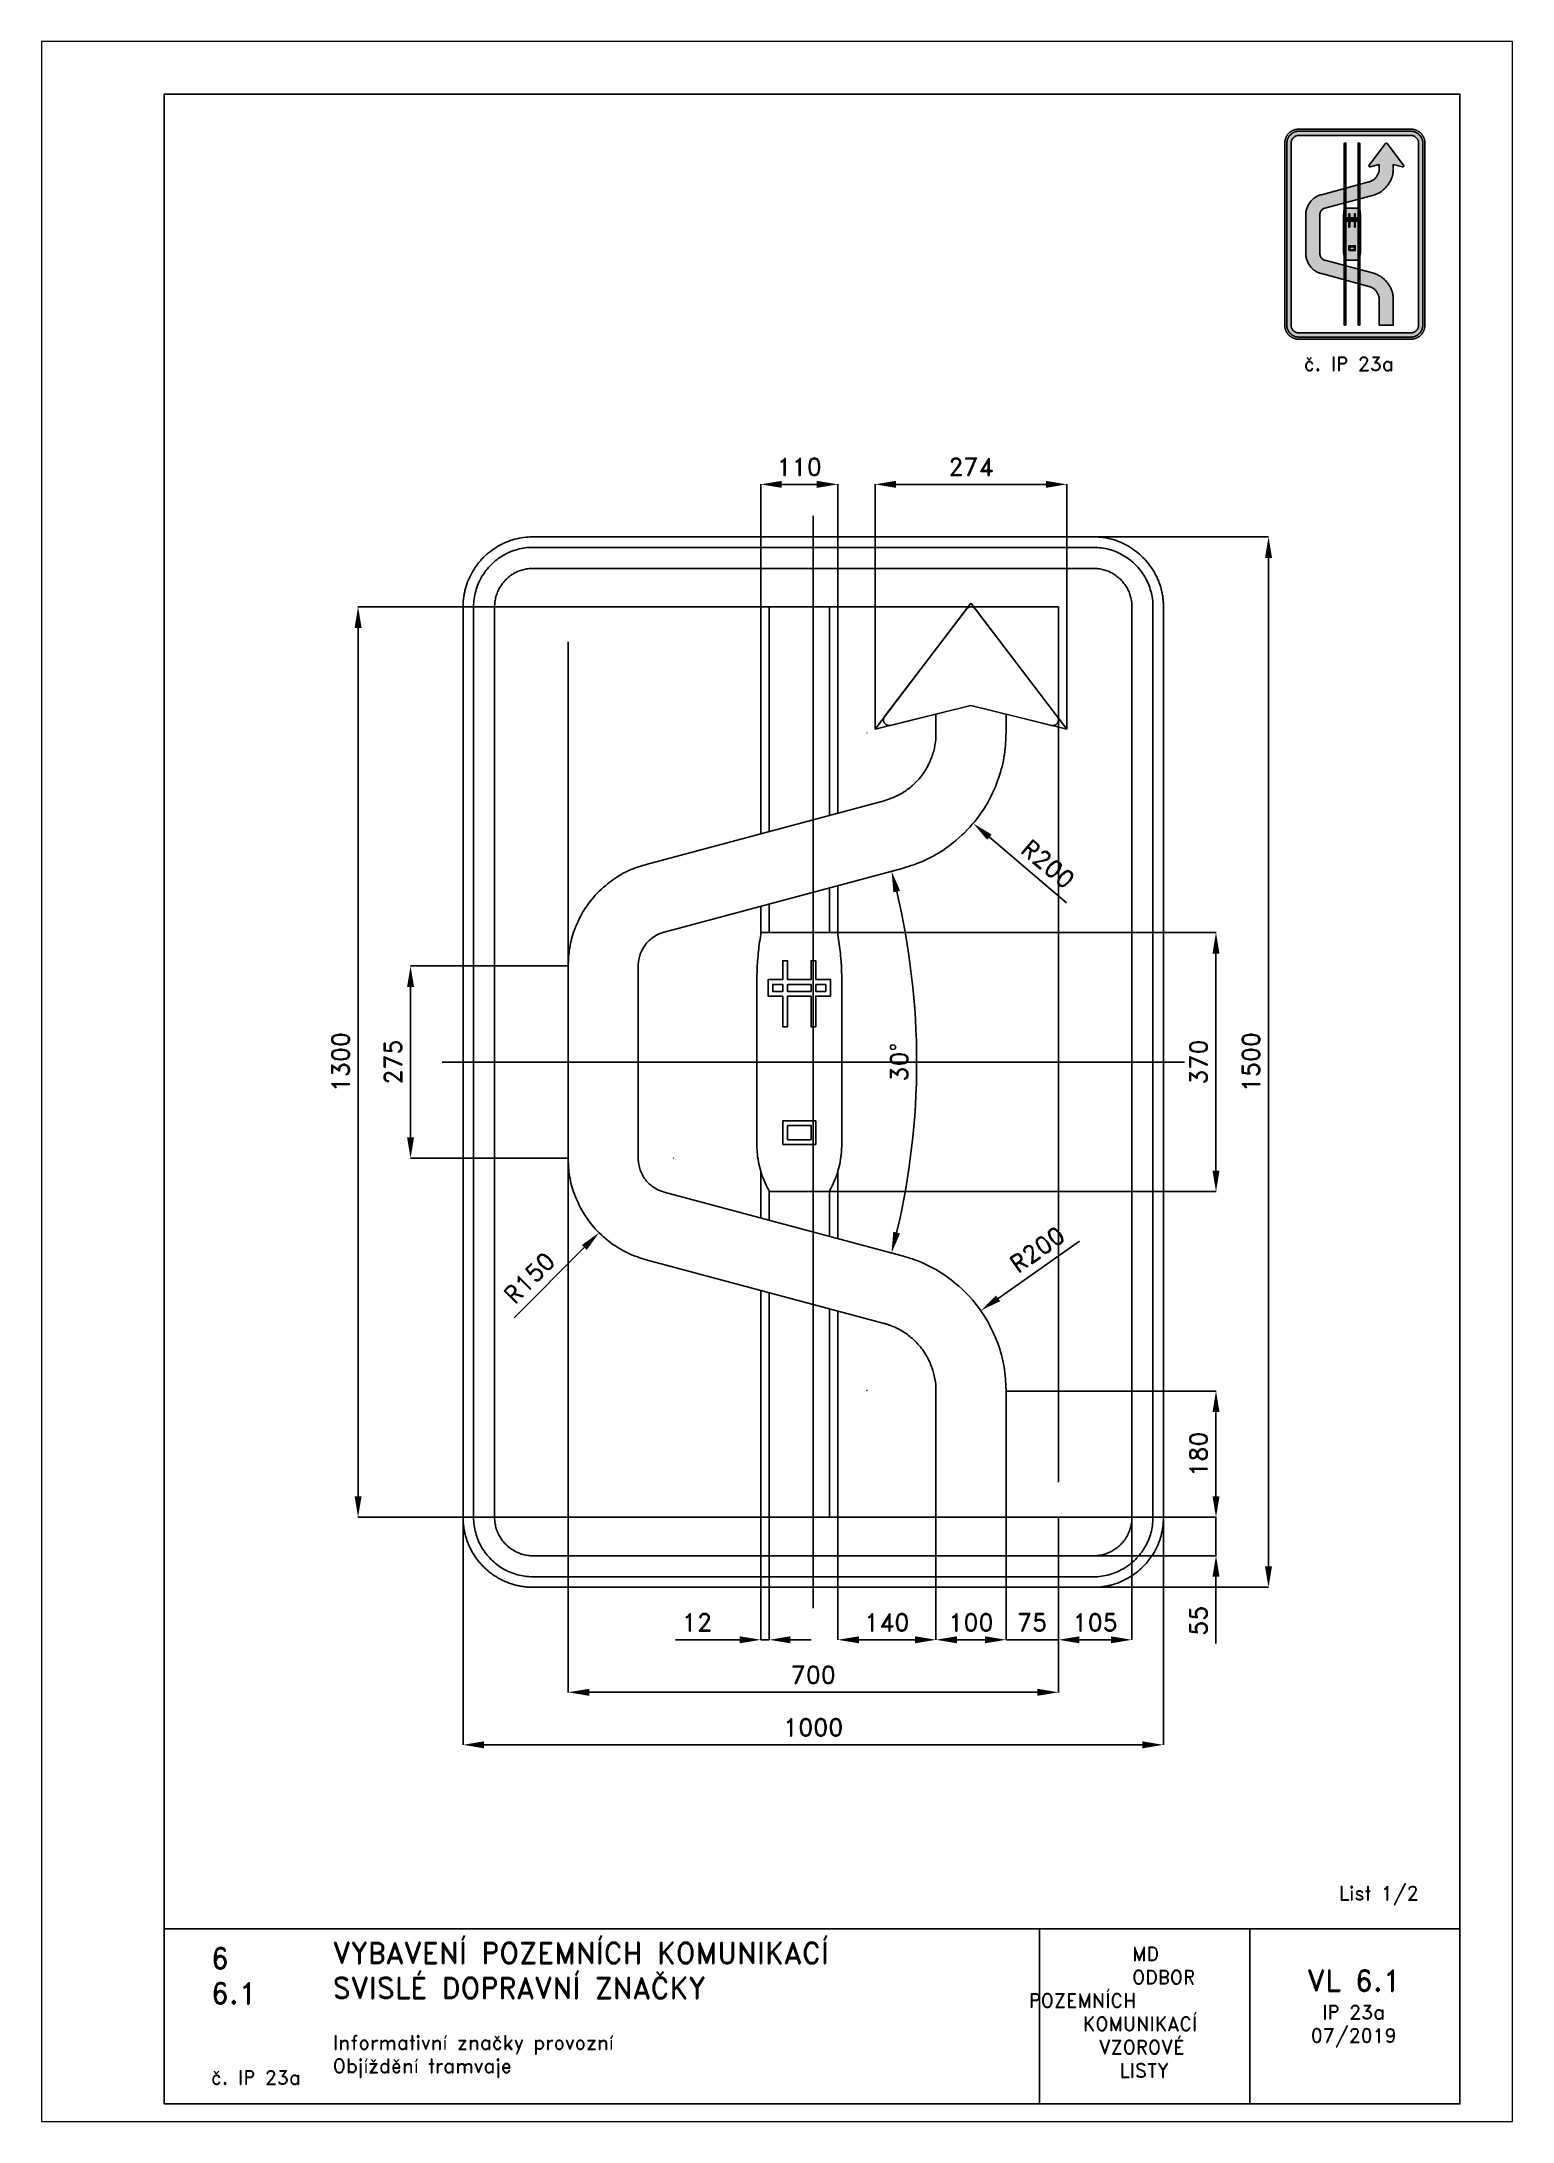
# Paper-space layout 'IP23a-1' of a CAD drawing. Header units: millimetres. Extents: x 0 to 210, y 0 to 297.
# The model-space entities are those that its viewports show. They can reach past a viewport. Long polylines and large blocks are cut down to what shows.
import ezdxf

# ---------------------------------------------------------------- set-up
doc = ezdxf.new("R2010")
doc.units = ezdxf.units.MM
doc.header["$LTSCALE"] = 5
doc.linetypes.add('ČERCHOVANÁX2', pattern=[2, 1, -0.5, 0, -0.5])
doc.linetypes.add('ČÁRKOVANÁX2', pattern=[1.5, 1, -0.5])
for name, color, linetype in [('Kóty', 2, 'Continuous'), ('Rozpiska', 7, 'Continuous'), ('Značka', 7, 'Continuous')]:
    doc.layers.add(name, color=color, linetype=linetype)
doc.layers.add('Rámeček', color=6, linetype='Continuous', plot=False)
doc.styles.get("Standard").update_dxf_attribs({"font": 'romand.shx', "height": 25})
doc.dimstyles.get("Standard").update_dxf_attribs({"dimtxt": 25, "dimasz": 30, "dimexe": 0.18, "dimexo": 0.0625, "dimgap": 12.5, "dimtad": 1, "dimdec": 0, "dimzin": 0, "dimdsep": 46, "dimtxsty": 'Standard', "dimcen": 0.09, "dimadec": 0, "dimazin": 0, "dimtfac": 1, "dimtdec": 0, "dimtofl": 0, "dimtmove": 0, "dimatfit": 3, "dimfxl": 1, "dimtolj": 1, "dimtzin": 0, "dimarcsym": 0})

psp = doc.layouts.new('IP23a-1')

# ---------------------------------------------------------------- texts
at = {"layer": 'Rozpiska', "color": 7, "attachment_point": 1}
for s, width, gutter_width, heights, insert, char_height in [('\\pi2.71429;č. IP 23a', 20, 125, [0], (177.5, 252), 2), ('List 1/2', 13.9221, 100, [0], (185.21, 33.59), 2), ('6', 149.0422, 100, [0], (24.17, 24.77), 3), ('{\\C6;VYBAVENÍ POZEMNÍCH KOMUNIKACÍ\\P}SVISLÉ DOPRAVNÍ ZNAČKY{\\H1.34524x; }', 149.0422, 100, [0], (41.56, 25.56), 3), ('\\pi14.7414;{\\C6;MD\\P\\pi2.36044;}ODBOR POZEMNÍCH{\\H1.57143x; }\\P\\pi7.69378;KOMUNIKACÍ{\\H1.5x; }\\P\\pi9.97949;{\\C6;VZOROVÉ\\H1.47619x; \\H0.67742x;\\P\\pi12.93187;LISTY\\H1.26984x; }', 33.1018, 100, [0], (140.95, 24.95), 2), ('\\pi1.03113;{\\H1.5x;\\C6;VL 6.1\\P\\pi3.17396;\\H0.66667x;IP 23a\\H1.66666x; \\H0.6x;\\P\\pi1.5549;07/2019\\H1.80159x; }', 16.0623, 100, [0], (179.66, 21.61), 2), ('6.1', 149.0422, 100, [0], (24.17, 19.78), 3), ('{\\C6;Informativní značky provozní\\P}Objíždění tramvaje{\\H1.83333x; }', 149.0422, 100, [0], (41.56, 12.29), 2), ('{\\C6;č. IP 23a}', 18.3305, 100, [2.67], (24.17, 7.28), 2)]:
    psp.add_mtext_dynamic_manual_height_columns(s, width=width, gutter_width=gutter_width, heights=heights, dxfattribs=dict(at, insert=insert, char_height=char_height))

msp = doc.modelspace()

# ---------------------------------------------------------------- blocks, each defined once
blk = doc.blocks.new('*D1')
at = {"layer": 'Defpoints', "color": 0, "transparency": 16777216}
for p in [(-575, 137.3), (-349.9, 137.3), (-349.9, -137.3)]:
    blk.add_point(p, dxfattribs=at)
at = {"layer": 'Kóty', "color": 0, "lineweight": -2, "transparency": 16777216}
for p, q in [((-350, 137.3), (-575.2, 137.3)), ((-575, -107.3), (-575, 107.3)), ((-350, -137.3), (-575.2, -137.3))]:
    blk.add_line(p, q, dxfattribs=at)
at = {"layer": 'Kóty', "color": 0, "transparency": 16777216}
for points in [[(-580, 107.3), (-570, 107.3), (-575, 137.3)], [(-580, -107.3), (-570, -107.3), (-575, -137.3)]]:
    blk.add_solid(points, dxfattribs=at)
at = {"layer": 'Kóty', "color": 0, "transparency": 16777216, "insert": (-600, 0), "char_height": 25, "attachment_point": 5, "rotation": 90}
blk.add_mtext('\\A1;275', dxfattribs=at)
blk = doc.blocks.new('*D2')
at = {"layer": 'Defpoints', "color": 0, "transparency": 16777216}
for p in [(35.1, 185), (575, 185), (17.4, -185)]:
    blk.add_point(p, dxfattribs=at)
at = {"layer": 'Kóty', "color": 0, "lineweight": -2, "transparency": 16777216}
for p, q in [((35.1, 185), (575.2, 185)), ((575, -155), (575, 155)), ((17.5, -185), (575.2, -185))]:
    blk.add_line(p, q, dxfattribs=at)
at = {"layer": 'Kóty', "color": 0, "transparency": 16777216}
for points in [[(570, 155), (580, 155), (575, 185)], [(570, -155), (580, -155), (575, -185)]]:
    blk.add_solid(points, dxfattribs=at)
at = {"layer": 'Kóty', "color": 0, "transparency": 16777216, "insert": (550, 0), "char_height": 25, "attachment_point": 5, "rotation": 90}
blk.add_mtext('\\A1;370', dxfattribs=at)
blk = doc.blocks.new('*D3')
at = {"layer": 'Defpoints', "color": 0, "transparency": 16777216}
for p in [(-349.9, -650), (350.1, -650), (350.1, -900)]:
    blk.add_point(p, dxfattribs=at)
at = {"layer": 'Kóty', "color": 0, "lineweight": -2, "transparency": 16777216}
for p, q in [((-349.9, -650.1), (-349.9, -900.2)), ((350.1, -650.1), (350.1, -900.2)), ((-319.9, -900), (320.1, -900))]:
    blk.add_line(p, q, dxfattribs=at)
at = {"layer": 'Kóty', "color": 0, "transparency": 16777216}
for points in [[(-319.9, -895), (-319.9, -905), (-349.9, -900)], [(320.1, -895), (320.1, -905), (350.1, -900)]]:
    blk.add_solid(points, dxfattribs=at)
at = {"layer": 'Kóty', "color": 0, "transparency": 16777216, "insert": (0.1, -875), "char_height": 25, "attachment_point": 5}
blk.add_mtext('\\A1;700', dxfattribs=at)
blk = doc.blocks.new('*D4')
at = {"layer": 'Defpoints', "color": 0, "transparency": 16777216}
for p in [(-349.9, 650), (-649.9, -650), (-349.9, -650)]:
    blk.add_point(p, dxfattribs=at)
at = {"layer": 'Kóty', "color": 0, "lineweight": -2, "transparency": 16777216}
for p, q in [((-350, 650), (-650.1, 650)), ((-649.9, 620), (-649.9, -620)), ((-350, -650), (-650.1, -650))]:
    blk.add_line(p, q, dxfattribs=at)
at = {"layer": 'Kóty', "color": 0, "transparency": 16777216}
for points in [[(-654.9, 620), (-644.9, 620), (-649.9, 650)], [(-654.9, -620), (-644.9, -620), (-649.9, -650)]]:
    blk.add_solid(points, dxfattribs=at)
at = {"layer": 'Kóty', "color": 0, "transparency": 16777216, "insert": (-674.9, 0), "char_height": 25, "attachment_point": 5, "rotation": 90}
blk.add_mtext('\\A1;1300', dxfattribs=at)
blk = doc.blocks.new('*D5')
at = {"layer": 'Defpoints', "color": 0, "transparency": 16777216}
for p in [(400, 750), (397.4, -750), (650, -750)]:
    blk.add_point(p, dxfattribs=at)
at = {"layer": 'Kóty', "color": 0, "lineweight": -2, "transparency": 16777216}
for p, q in [((400.1, 750), (650.2, 750)), ((650, 720), (650, -720)), ((397.5, -750), (650.2, -750))]:
    blk.add_line(p, q, dxfattribs=at)
at = {"layer": 'Kóty', "color": 0, "transparency": 16777216}
for points in [[(645, 720), (655, 720), (650, 750)], [(645, -720), (655, -720), (650, -750)]]:
    blk.add_solid(points, dxfattribs=at)
at = {"layer": 'Kóty', "color": 0, "transparency": 16777216, "insert": (625, 0), "char_height": 25, "attachment_point": 5, "rotation": 90}
blk.add_mtext('\\A1;1500', dxfattribs=at)
blk = doc.blocks.new('*D7')
at = {"layer": 'Defpoints', "color": 0, "transparency": 16777216}
for p in [(-500, -618.2), (500, -618.2), (500, -975)]:
    blk.add_point(p, dxfattribs=at)
at = {"layer": 'Kóty', "color": 0, "lineweight": -2, "transparency": 16777216}
for p, q in [((-500, -618.3), (-500, -975.2)), ((500, -618.3), (500, -975.2)), ((-470, -975), (470, -975))]:
    blk.add_line(p, q, dxfattribs=at)
at = {"layer": 'Kóty', "color": 0, "transparency": 16777216}
for points in [[(-470, -970), (-470, -980), (-500, -975)], [(470, -970), (470, -980), (500, -975)]]:
    blk.add_solid(points, dxfattribs=at)
at = {"layer": 'Kóty', "color": 0, "transparency": 16777216, "insert": (0, -950), "char_height": 25, "attachment_point": 5}
blk.add_mtext('\\A1;1000', dxfattribs=at)
blk = doc.blocks.new('*D8')
at = {"layer": 'Defpoints', "color": 0, "transparency": 16777216}
for p in [(239.4, -354.7), (76.7, -469.2)]:
    blk.add_point(p, dxfattribs=at)
at = {"layer": 'Kóty', "color": 0, "lineweight": -2, "transparency": 16777216}
for p, q in [((379.9, -255.7), (263.9, -337.4)), ((76.6, -469.2), (76.8, -469.2)), ((76.7, -469.3), (76.7, -469.1))]:
    blk.add_line(p, q, dxfattribs=at)
at = {"layer": 'Kóty', "color": 0, "transparency": 16777216}
blk.add_solid([(261, -333.3), (266.8, -341.5), (239.4, -354.7)], dxfattribs=at)
at = {"layer": 'Kóty', "color": 0, "transparency": 16777216, "insert": (319.8, -267.5), "char_height": 25, "attachment_point": 5, "rotation": 35.1584}
blk.add_mtext('\\A1;R200', dxfattribs=at)
blk = doc.blocks.new('*D9')
at = {"layer": 'Defpoints', "color": 0, "transparency": 16777216}
for p in [(275.8, -469.8), (575, -469.8), (350.1, -650)]:
    blk.add_point(p, dxfattribs=at)
at = {"layer": 'Kóty', "color": 0, "lineweight": -2, "transparency": 16777216}
for p, q in [((275.9, -469.8), (575.2, -469.8)), ((575, -620), (575, -499.8)), ((350.1, -650), (575.2, -650))]:
    blk.add_line(p, q, dxfattribs=at)
at = {"layer": 'Kóty', "color": 0, "transparency": 16777216}
for points in [[(570, -499.8), (580, -499.8), (575, -469.8)], [(570, -620), (580, -620), (575, -650)]]:
    blk.add_solid(points, dxfattribs=at)
at = {"layer": 'Kóty', "color": 0, "transparency": 16777216, "insert": (550, -559.9), "char_height": 25, "attachment_point": 5, "rotation": 90}
blk.add_mtext('\\A1;180', dxfattribs=at)
blk = doc.blocks.new('*D10')
at = {"layer": 'Defpoints', "color": 0, "transparency": 16777216}
for p in [(76.4, 470), (228.6, 340.6)]:
    blk.add_point(p, dxfattribs=at)
at = {"layer": 'Kóty', "color": 0, "lineweight": -2, "transparency": 16777216}
for p, q in [((76.3, 470), (76.5, 470)), ((76.4, 469.9), (76.4, 470.1)), ((361.5, 227.6), (251.4, 321.2))]:
    blk.add_line(p, q, dxfattribs=at)
at = {"layer": 'Kóty', "color": 0, "transparency": 16777216}
blk.add_solid([(254.7, 325), (248.2, 317.4), (228.6, 340.6)], dxfattribs=at)
at = {"layer": 'Kóty', "color": 0, "transparency": 16777216, "insert": (335.1, 282.8), "char_height": 25, "attachment_point": 5, "rotation": 319.6298}
blk.add_mtext('\\A1;R200', dxfattribs=at)
blk = doc.blocks.new('*D11')
at = {"layer": 'Defpoints', "color": 0, "transparency": 16777216}
for p in [(350.1, -650), (455, -631.5), (455, -825)]:
    blk.add_point(p, dxfattribs=at)
at = {"layer": 'Kóty', "color": 0, "lineweight": -2, "transparency": 16777216}
for p, q in [((350.1, -650.1), (350.1, -825.2)), ((455, -631.6), (455, -825.2)), ((380.1, -825), (425, -825))]:
    blk.add_line(p, q, dxfattribs=at)
at = {"layer": 'Kóty', "color": 0, "transparency": 16777216}
for points in [[(380.1, -820), (380.1, -830), (350.1, -825)], [(425, -820), (425, -830), (455, -825)]]:
    blk.add_solid(points, dxfattribs=at)
at = {"layer": 'Kóty', "color": 0, "transparency": 16777216, "insert": (402.5, -800), "char_height": 25, "attachment_point": 5}
blk.add_mtext('\\A1;105', dxfattribs=at)
blk = doc.blocks.new('*D12')
at = {"layer": 'Defpoints', "color": 0, "transparency": 16777216}
for p in [(350.1, -650), (350, -705), (575, -705)]:
    blk.add_point(p, dxfattribs=at)
at = {"layer": 'Kóty', "color": 0, "lineweight": -2, "transparency": 16777216}
for p, q in [((575, -620), (575, -590)), ((350.1, -650), (575.2, -650)), ((350.1, -705), (575.2, -705)), ((575, -735), (575, -830.5))]:
    blk.add_line(p, q, dxfattribs=at)
at = {"layer": 'Kóty', "color": 0, "transparency": 16777216}
for points in [[(570, -620), (580, -620), (575, -650)], [(570, -735), (580, -735), (575, -705)]]:
    blk.add_solid(points, dxfattribs=at)
at = {"layer": 'Kóty', "color": 0, "transparency": 16777216, "insert": (550, -797.7), "char_height": 25, "attachment_point": 5, "rotation": 90}
blk.add_mtext('\\A1;55', dxfattribs=at)
blk = doc.blocks.new('*D13')
at = {"layer": 'Defpoints', "color": 0, "transparency": 16777216}
for p in [(127.2, 276.7), (-212.9, 185.6), (143.6, -91.8), (-212.9, -185.6), (124, -275.9)]:
    blk.add_point(p, dxfattribs=at)
at = {"layer": 'Kóty', "color": 0, "lineweight": -2, "transparency": 16777216}
blk.add_arc((-905.4, 0), 1053, 346.6268, 13.3676, dxfattribs=at)
at = {"layer": 'Kóty', "color": 0, "transparency": 16777216}
for points in [[(114.3, 242.3), (124, 244.7), (111.8, 272.6)], [(123.9, -244.7), (114.2, -242.3), (111.7, -272.6)]]:
    blk.add_solid(points, dxfattribs=at)
at = {"layer": 'Kóty', "color": 0, "transparency": 16777216, "insert": (122.6, 0), "char_height": 25, "attachment_point": 5, "rotation": 89.9972}
blk.add_mtext('\\A1;30°', dxfattribs=at)
blk = doc.blocks.new('*D14')
at = {"layer": 'Defpoints', "color": 0, "transparency": 16777216}
for p in [(-199.9, -137.3), (-305.8, -243.6)]:
    blk.add_point(p, dxfattribs=at)
at = {"layer": 'Kóty', "color": 0, "lineweight": -2, "transparency": 16777216}
for p, q in [((-200, -137.3), (-199.8, -137.3)), ((-199.9, -137.4), (-199.9, -137.2)), ((-427.1, -365.3), (-327, -264.8))]:
    blk.add_line(p, q, dxfattribs=at)
at = {"layer": 'Kóty', "color": 0, "transparency": 16777216}
blk.add_solid([(-330.5, -261.3), (-323.4, -268.3), (-305.8, -243.6)], dxfattribs=at)
at = {"layer": 'Kóty', "color": 0, "transparency": 16777216, "insert": (-405.4, -308.1), "char_height": 25, "attachment_point": 5, "rotation": 45.1045}
blk.add_mtext('\\A1;R150', dxfattribs=at)
blk = doc.blocks.new('*D15')
at = {"layer": 'Defpoints', "color": 0, "transparency": 16777216}
for p in [(362.1, 825), (88.2, 475.3), (362.1, 475.3)]:
    blk.add_point(p, dxfattribs=at)
at = {"layer": 'Kóty', "color": 0, "lineweight": -2, "transparency": 16777216}
for p, q in [((88.2, 475.3), (88.2, 825.2)), ((118.2, 825), (332.1, 825)), ((362.1, 475.3), (362.1, 825.2))]:
    blk.add_line(p, q, dxfattribs=at)
at = {"layer": 'Kóty', "color": 0, "transparency": 16777216}
for points in [[(118.2, 830), (118.2, 820), (88.2, 825)], [(332.1, 830), (332.1, 820), (362.1, 825)]]:
    blk.add_solid(points, dxfattribs=at)
at = {"layer": 'Kóty', "color": 0, "transparency": 16777216, "insert": (225.2, 850), "char_height": 25, "attachment_point": 5}
blk.add_mtext('\\A1;274', dxfattribs=at)
blk = doc.blocks.new('*D21')
at = {"layer": 'Defpoints', "color": 0, "transparency": 16777216}
for p in [(35.1, -650), (175.2, -650), (35.1, -825)]:
    blk.add_point(p, dxfattribs=at)
at = {"layer": 'Kóty', "color": 0, "lineweight": -2, "transparency": 16777216}
for p, q in [((35.1, -650.1), (35.1, -825.2)), ((175.2, -650.1), (175.2, -825.2)), ((145.2, -825), (65.1, -825))]:
    blk.add_line(p, q, dxfattribs=at)
at = {"layer": 'Kóty', "color": 0, "transparency": 16777216}
for points in [[(65.1, -820), (65.1, -830), (35.1, -825)], [(145.2, -820), (145.2, -830), (175.2, -825)]]:
    blk.add_solid(points, dxfattribs=at)
at = {"layer": 'Kóty', "color": 0, "transparency": 16777216, "insert": (105.1, -800), "char_height": 25, "attachment_point": 5}
blk.add_mtext('\\A1;140', dxfattribs=at)
blk = doc.blocks.new('*D22')
at = {"layer": 'Defpoints', "color": 0, "transparency": 16777216}
for p in [(-74.9, -650), (-62.9, -650), (-74.9, -825)]:
    blk.add_point(p, dxfattribs=at)
at = {"layer": 'Kóty', "color": 0, "lineweight": -2, "transparency": 16777216}
for p, q in [((-74.9, -650.1), (-74.9, -825.2)), ((-62.9, -650.1), (-62.9, -825.2)), ((-104.9, -825), (-196.8, -825)), ((-32.9, -825), (-2.9, -825))]:
    blk.add_line(p, q, dxfattribs=at)
at = {"layer": 'Kóty', "color": 0, "transparency": 16777216}
for points in [[(-104.9, -820), (-104.9, -830), (-74.9, -825)], [(-32.9, -820), (-32.9, -830), (-62.9, -825)]]:
    blk.add_solid(points, dxfattribs=at)
at = {"layer": 'Kóty', "color": 0, "transparency": 16777216, "insert": (-165.9, -800), "char_height": 25, "attachment_point": 5}
blk.add_mtext('\\A1;12', dxfattribs=at)
blk = doc.blocks.new('*D23')
at = {"layer": 'Defpoints', "color": 0, "transparency": 16777216}
for p in [(-74.918, 825), (-74.918, 650), (35.082, 650)]:
    blk.add_point(p, dxfattribs=at)
at = {"layer": 'Kóty', "color": 0, "lineweight": -2, "transparency": 16777216}
for p, q in [((-74.918, 650.0625), (-74.918, 825.18)), ((5.082, 825), (-44.918, 825)), ((35.082, 650.0625), (35.082, 825.18))]:
    blk.add_line(p, q, dxfattribs=at)
at = {"layer": 'Kóty', "color": 0, "transparency": 16777216}
for points in [[(-44.918, 830), (-44.918, 820), (-74.918, 825)], [(5.082, 830), (5.082, 820), (35.082, 825)]]:
    blk.add_solid(points, dxfattribs=at)
at = {"layer": 'Kóty', "color": 0, "transparency": 16777216, "insert": (-19.918, 850), "char_height": 25, "attachment_point": 5}
blk.add_mtext('\\A1;110', dxfattribs=at)
blk = doc.blocks.new('*D24')
at = {"layer": 'Defpoints', "color": 0, "transparency": 16777216}
for p in [(175.2, -650.1), (275.2, -650.1), (275.2, -825)]:
    blk.add_point(p, dxfattribs=at)
at = {"layer": 'Kóty', "color": 0, "lineweight": -2, "transparency": 16777216}
for p, q in [((175.2, -650.1), (175.2, -825.2)), ((275.2, -650.1), (275.2, -825.2)), ((205.2, -825), (245.2, -825))]:
    blk.add_line(p, q, dxfattribs=at)
at = {"layer": 'Kóty', "color": 0, "transparency": 16777216}
for points in [[(205.2, -820), (205.2, -830), (175.2, -825)], [(245.2, -820), (245.2, -830), (275.2, -825)]]:
    blk.add_solid(points, dxfattribs=at)
at = {"layer": 'Kóty', "color": 0, "transparency": 16777216, "insert": (225.2, -800), "char_height": 25, "attachment_point": 5}
blk.add_mtext('\\A1;100', dxfattribs=at)
blk = doc.blocks.new('*D25')
at = {"layer": 'Defpoints', "color": 0, "transparency": 16777216}
for p in [(275.2, -650), (350.1, -650), (350.1, -825)]:
    blk.add_point(p, dxfattribs=at)
at = {"layer": 'Kóty', "color": 0, "lineweight": -2, "transparency": 16777216}
for p, q in [((275.2, -650.1), (275.2, -825.2)), ((350.1, -650.1), (350.1, -825.2)), ((245.2, -825), (215.2, -825)), ((380.1, -825), (410.1, -825))]:
    blk.add_line(p, q, dxfattribs=at)
at = {"layer": 'Kóty', "color": 0, "transparency": 16777216}
for points in [[(245.2, -820), (245.2, -830), (275.2, -825)], [(380.1, -820), (380.1, -830), (350.1, -825)]]:
    blk.add_solid(points, dxfattribs=at)
at = {"layer": 'Kóty', "color": 0, "transparency": 16777216, "insert": (312.6, -800), "char_height": 25, "attachment_point": 5}
blk.add_mtext('\\A1;75', dxfattribs=at)

# ---------------------------------------------------------------- dimensions: what is measured, and where the dimension line sits
at = {"layer": 'Kóty'}
for base, p1, p2, picture, middle in [((-74.9, 825), (35.1, 650), (-74.9, 650), '*D23', (-19.9, 850)), ((362.1, 825), (88.2, 475.3), (362.1, 475.3), '*D15', (225.2, 850)), ((500, -975), (-500, -618.2), (500, -618.2), '*D7', (0, -950)), ((350.1, -900), (-349.9, -650), (350.1, -650), '*D3', (0.1, -875)), ((-74.9, -825), (-62.9, -650), (-74.9, -650), '*D22', (-165.9, -800)), ((35.1, -825), (175.2, -650), (35.1, -650), '*D21', (105.1, -800)), ((275.2, -825), (175.2, -650.1), (275.2, -650.1), '*D24', (225.2, -800)), ((350.1, -825), (275.2, -650), (350.1, -650), '*D25', (312.6, -800)), ((455, -825), (350.1, -650), (455, -631.5), '*D11', (402.5, -800))]:
    dim = msp.add_linear_dim(base=base, p1=p1, p2=p2, dimstyle='Standard', dxfattribs=at)
    dim.commit()
    dim.dimension.update_dxf_attribs({"geometry": picture, "text_midpoint": middle})
for base, p1, p2, picture, middle in [((650, -750), (400, 750), (397.4, -750), '*D5', (625, 0)), ((-649.9, -650), (-349.9, 650), (-349.9, -650), '*D4', (-674.9, 0)), ((575, 185), (17.4, -185), (35.1, 185), '*D2', (550, 0)), ((-575, 137.3), (-349.9, -137.3), (-349.9, 137.3), '*D1', (-600, 0)), ((575, -469.8), (350.1, -650), (275.8, -469.8), '*D9', (550, -559.9)), ((575, -705), (350.1, -650), (350, -705), '*D12', (550, -797.7))]:
    dim = msp.add_linear_dim(base=base, p1=p1, p2=p2, angle=90, dimstyle='Standard', dxfattribs=at)
    dim.commit()
    dim.dimension.update_dxf_attribs({"geometry": picture, "text_midpoint": middle})
dim = msp.add_radius_dim(center=(76.4, 470), mpoint=(228.6, 340.6), dimstyle='Standard', dxfattribs=at)
dim.commit()
dim.dimension.update_dxf_attribs({"geometry": '*D10', "text_midpoint": (318.9, 263.8), "dimtype": 164})
dim = msp.add_angular_dim_2l(base=(143.6, -91.8), line1=((127.2, 276.7), (-212.9, 185.6)), line2=((-212.9, -185.6), (124, -275.9)), dimstyle='Standard', dxfattribs=at)
dim.commit()
dim.dimension.update_dxf_attribs({"geometry": '*D13', "text_midpoint": (122.6, 0)})
dim = msp.add_radius_dim(center=(-199.9, -137.3), mpoint=(-305.8, -243.6), dimstyle='Standard', dxfattribs=at)
dim.commit()
dim.dimension.update_dxf_attribs({"geometry": '*D14', "text_midpoint": (-405.4, -308.1)})
dim = msp.add_radius_dim(center=(76.7, -469.2), mpoint=(239.4, -354.7), text='R200', dimstyle='Standard', dxfattribs=at)
dim.commit()
dim.dimension.update_dxf_attribs({"geometry": '*D8', "text_midpoint": (319.8, -267.5)})

# ---------------------------------------------------------------- linework, layer by layer
at = {"layer": 'Kóty'}
for points in [[(575, -705), (575, -650.1)], [(-74.9, -825), (-62.9, -825)], [(275.2, -825), (350.1, -825)]]:
    msp.add_lwpolyline(points, dxfattribs=at)
at = {"layer": 'Značka', "color": 6, "linetype": 'ČÁRKOVANÁX2', "ltscale": 2.5}
for p, q in [((88.2, 475.3), (225.2, 655.3)), ((225.2, 655.3), (362.1, 475.3)), ((88.2, 475.3), (225.2, 509.2)), ((362.1, 475.3), (225.2, 509.2))]:
    msp.add_line(p, q, dxfattribs=at)
at = {"layer": 'Značka', "color": 6, "linetype": 'ČERCHOVANÁX2', "ltscale": 5}
for points in [[(0, -780), (0, 780)], [(530, 0), (-530, 0)]]:
    msp.add_lwpolyline(points, dxfattribs=at)
at = {"layer": 'Značka', "color": 3}
for points in [[(-400, -750), (-400.4, -750), (-400.8, -750), (-401.4, -750), (-402.1, -750, -0.006895), (-404.7, -749.9, -0.006862), (-407.3, -749.8, -0.008531), (-410.5, -749.5, -0.008478), (-413.7, -749.1, -0.00909), (-416.9, -748.6, -0.010361), (-420.1, -748, -0.009251), (-423.2, -747.3, -0.005746), (-426.4, -746.5, -0.005822), (-429.5, -745.6, -0.009482), (-432.6, -744.6, -0.010594), (-435.7, -743.5, -0.009173), (-438.7, -742.3, -0.008907), (-441.6, -741, -0.009788), (-444.5, -739.6, -0.008978), (-447.4, -738.1, -0.006471), (-450.2, -736.5, -0.006411), (-453, -734.8, -0.0088), (-455.7, -733.1, -0.009569), (-458.4, -731.2, -0.008721), (-461, -729.3, -0.008724), (-463.5, -727.3, -0.009582), (-466, -725.2, -0.008933), (-468.4, -723, -0.006773), (-470.7, -720.7, -0.006781), (-473, -718.4, -0.00895), (-475.2, -716, -0.009624), (-477.3, -713.5, -0.008808), (-479.3, -711, -0.008803), (-481.2, -708.4, -0.009616), (-483.1, -705.7, -0.00896), (-484.8, -703, -0.00683), (-486.5, -700.2, -0.006815), (-488.1, -697.4, -0.008924), (-489.6, -694.5, -0.009556), (-491, -691.6, -0.008719), (-492.3, -688.7, -0.008675), (-493.5, -685.6, -0.009403), (-494.6, -682.6, -0.008722), (-495.6, -679.5, -0.006621), (-496.5, -676.4, -0.00665), (-497.3, -673.2, -0.008792), (-498, -670.1, -0.009653), (-498.6, -666.9, -0.009246), (-499.1, -663.7, -0.009158), (-499.5, -660.5, -0.009437), (-499.8, -657.3, -0.007968), (-499.9, -654.7, -0.008589), (-500, -652.1), (-500, -651.4), (-500, -650.8), (-500, -650.4), (-500, -650), (-500, 650), (-500, 650.4), (-500, 650.8), (-500, 651.4, -0.001297), (-500, 652.1, -0.006894), (-499.9, 654.7, -0.006864), (-499.8, 657.3, -0.008529), (-499.5, 660.5, -0.008474), (-499.1, 663.7, -0.00909), (-498.6, 666.9, -0.010359), (-498, 670.1, -0.009254), (-497.3, 673.2), (-496.5, 676.4), (-495.6, 679.5), (-494.6, 682.6), (-493.5, 685.7), (-492.3, 688.7), (-491, 691.6), (-489.6, 694.5), (-488.1, 697.4), (-486.5, 700.2), (-484.8, 703), (-483.1, 705.7), (-481.2, 708.4), (-479.3, 711), (-477.3, 713.5), (-475.2, 716), (-473, 718.4), (-470.7, 720.7), (-468.4, 723), (-466, 725.2), (-463.5, 727.3), (-461, 729.3), (-458.4, 731.2), (-455.7, 733.1), (-453, 734.8), (-450.2, 736.5), (-447.4, 738.1), (-444.5, 739.6), (-441.6, 741), (-438.7, 742.3), (-435.6, 743.5), (-432.6, 744.6), (-429.5, 745.6), (-426.4, 746.5), (-423.2, 747.3), (-420.1, 748), (-416.9, 748.6), (-413.7, 749.1), (-410.5, 749.5), (-407.3, 749.8), (-404.7, 750), (-402.1, 750), (-401.4, 750), (-400.8, 750), (-400.4, 750), (-400, 750), (400, 750), (400.4, 750), (400.8, 750), (401.4, 750), (402.1, 750), (404.7, 749.9), (407.3, 749.8), (410.5, 749.5), (413.7, 749.1), (416.9, 748.6), (420.1, 748), (423.2, 747.3), (426.4, 746.5), (429.5, 745.6), (432.6, 744.6), (435.7, 743.5), (438.7, 742.3), (441.6, 741), (444.5, 739.6), (447.4, 738.1), (450.2, 736.5), (453, 734.8), (455.7, 733.1), (458.4, 731.2), (461, 729.3), (463.5, 727.3), (466, 725.2), (468.4, 723), (470.7, 720.7), (473, 718.4), (475.2, 716), (477.3, 713.5), (479.3, 711), (481.2, 708.4, -0.009646), (483.1, 705.7, -0.008968), (484.8, 703), (486.5, 700.2), (488.1, 697.4, -0.008934), (489.6, 694.5, -0.009573), (491, 691.6, -0.008653), (492.3, 688.7, -0.008572), (493.5, 685.6, -0.009355), (494.6, 682.6, -0.008765), (495.6, 679.5, -0.006672), (496.5, 676.4, -0.00671), (497.3, 673.2, -0.0088), (498, 670.1, -0.00964), (498.6, 666.9, -0.009245), (499.1, 663.7, -0.009164), (499.5, 660.5, -0.009436), (499.8, 657.3, -0.007961), (499.9, 654.7, -0.00861), (500, 652.1), (500, 651.4), (500, 650.8), (500, 650.4), (500, 650), (500, -650), (500, -650.4), (500, -650.8), (500, -651.4), (500, -652.1), (499.9, -654.7), (499.8, -657.3), (499.5, -660.5), (499.1, -663.7), (498.6, -666.9), (498, -670.1), (497.3, -673.2), (496.5, -676.4), (495.6, -679.5), (494.6, -682.6), (493.5, -685.7), (492.3, -688.7), (491, -691.6), (489.6, -694.5), (488.1, -697.4), (486.5, -700.2), (484.8, -703), (483.1, -705.7), (481.2, -708.4), (479.3, -711), (477.3, -713.5), (475.2, -716), (473, -718.4), (470.7, -720.7), (468.4, -723), (466, -725.2), (463.5, -727.3), (461, -729.3), (458.4, -731.2), (455.7, -733.1), (453, -734.8), (450.2, -736.5), (447.4, -738.1), (444.5, -739.6), (441.6, -741), (438.7, -742.3), (435.6, -743.5), (432.6, -744.6, -0.008721), (429.5, -745.6), (426.4, -746.5), (423.2, -747.3, -0.00879), (420.1, -748, -0.009654), (416.9, -748.6, -0.009242), (413.7, -749.1, -0.009159), (410.5, -749.5, -0.009438), (407.3, -749.8, -0.007969), (404.7, -749.9, -0.008588), (402.1, -750), (401.4, -750), (400.8, -750), (400.4, -750), (400, -750), (-400, -750)], [(-400, -735), (-400.3, -735), (-400.7, -735, -0.03218), (-411.6, -734.2, -0.035443), (-422.4, -732, -0.036267), (-432.9, -728.5, -0.03442), (-442.7, -723.5, -0.033721), (-451.9, -717.4, -0.034085), (-460.1, -710.1, -0.034209), (-467.4, -701.9, -0.034229), (-473.5, -692.7, -0.034045), (-478.4, -682.9, -0.033412), (-482, -672.4, -0.034127), (-484.3, -661.6, -0.036745), (-485, -650.7), (-485, -650.3), (-485, -650), (-485, 650), (-485, 650.3), (-485, 650.7, -0.032181), (-484.2, 661.6, -0.035444), (-482, 672.4, -0.036267), (-478.5, 682.9, -0.034419), (-473.5, 692.7, -0.033711), (-467.4, 701.8, -0.034078), (-460.1, 710.1, -0.034195), (-451.9, 717.4, -0.034219), (-442.7, 723.5, -0.034051), (-432.9, 728.4, -0.033409), (-422.4, 732, -0.034121), (-411.6, 734.3, -0.036745), (-400.7, 735), (-400.3, 735), (-400, 735), (400, 735), (400.3, 735), (400.7, 735, -0.032174), (411.6, 734.2, -0.03544), (422.4, 732, -0.036261), (432.9, 728.5, -0.03443), (442.7, 723.5, -0.033731), (451.9, 717.4, -0.03408), (460.1, 710.1, -0.034212), (467.4, 701.9, -0.03423), (473.5, 692.7, -0.034037), (478.4, 682.8, -0.033418), (482, 672.4, -0.034127), (484.3, 661.6, -0.036751), (485, 650.7), (485, 650.3), (485, 650), (485, -650), (485, -650.3), (485, -650.7, -0.032185), (484.2, -661.6, -0.03545), (482, -672.4, -0.036271), (478.5, -682.9, -0.034419), (473.5, -692.7, -0.033715), (467.4, -701.9, -0.034083), (460.1, -710.1, -0.034209), (451.9, -717.4, -0.034231), (442.7, -723.5, -0.034042), (432.9, -728.4, -0.033411), (422.4, -732, -0.034127), (411.6, -734.3, -0.036745), (400.7, -735), (400.3, -735), (400, -735), (-400, -735)], [(-400, -705), (400, -705), (400.2, -705), (400.4, -705, 0.03218), (407.5, -704.5, 0.035442), (414.5, -703.1, 0.036265), (421.3, -700.8, 0.034422), (427.6, -697.6, 0.033717), (433.6, -693.6, 0.034088), (438.9, -688.9, 0.034212), (443.6, -683.6, 0.034229), (447.6, -677.6, 0.034042), (450.7, -671.3, 0.033412), (453.1, -664.5, 0.034125), (454.5, -657.5, 0.036743), (455, -650.4), (455, -650.2), (455, -650), (455, 650), (455, 650.2), (455, 650.4, 0.032187), (454.5, 657.5, 0.035442), (453.1, 664.5, 0.036278), (450.8, 671.3, 0.034421), (447.6, 677.6, 0.033718), (443.6, 683.5, 0.034078), (438.9, 688.9, 0.034199), (433.6, 693.6, 0.034236), (427.6, 697.6, 0.03403), (421.3, 700.8, 0.033395), (414.5, 703, 0.034109), (407.5, 704.5, 0.036744), (400.4, 705), (400.2, 705), (400, 705), (-400, 705), (-400.2, 705), (-400.4, 705, 0.032171), (-407.5, 704.5, 0.035429), (-414.5, 703, 0.036266), (-421.3, 700.8, 0.034431), (-427.6, 697.6, 0.033735), (-433.6, 693.6, 0.034079), (-438.9, 688.9, 0.034224), (-443.6, 683.5, 0.034235), (-447.6, 677.6, 0.03404), (-450.7, 671.3, 0.033409), (-453.1, 664.5, 0.034125), (-454.5, 657.5, 0.036745), (-455, 650.4), (-455, 650.2), (-455, 650), (-455, -650), (-455, -650.2), (-455, -650.4, 0.03218), (-454.5, -657.5, 0.035443), (-453.1, -664.5, 0.036267), (-450.8, -671.3, 0.034421), (-447.6, -677.6, 0.033721), (-443.6, -683.6, 0.034084), (-438.9, -688.9, 0.034208), (-433.6, -693.6, 0.03423), (-427.6, -697.6, 0.034044), (-421.3, -700.7, 0.033412), (-414.5, -703.1, 0.034127), (-407.5, -704.5, 0.036745), (-400.4, -705), (-400.2, -705), (-400, -705)], [(101, 373.2), (105.2, 374.5), (109.4, 375.9, 0.046525), (125.2, 383.1, 0.046784), (139.4, 393.2, 0.058013), (154.6, 408.9, 0.056866), (165.8, 427.6, 0.046994), (171.9, 444, 0.051026), (174.8, 461.1, 0.010123), (175, 465.5, 0.003375), (175.2, 469.8), (175.2, 496.8), (110.2, 480.7), (109.8, 480.6), (109.4, 480.6, -0.052454), (107.8, 480.5, -0.052584), (106.3, 480.7, -0.065526), (104.4, 481.4, -0.06546), (102.9, 482.6, -0.065279), (101.6, 484.1, -0.065143), (100.7, 485.9, -0.064828), (100.3, 487.8, -0.063652), (100.4, 489.7, -0.052761), (100.7, 491.3, -0.057448), (101.5, 492.7), (101.7, 493), (101.9, 493.3), (218.8, 646.9), (219, 647.2), (219.3, 647.5, -0.049093), (220.3, 648.5, -0.049153), (221.6, 649.2, -0.061104), (223.3, 649.9, -0.06141), (225.2, 650.1, -0.061026), (227, 649.9, -0.059455), (228.7, 649.2, -0.049212), (230, 648.5, -0.053706), (231, 647.5), (231.3, 647.2), (231.5, 646.9), (348.4, 493.3), (348.6, 493), (348.8, 492.7, -0.052464), (349.5, 491.3, -0.052577), (349.9, 489.7, -0.065508), (350, 487.8, -0.065473), (349.6, 485.9, -0.065307), (348.7, 484.1, -0.065149), (347.4, 482.6, -0.064869), (345.9, 481.4, -0.063574), (344, 480.7, -0.052626), (342.5, 480.5, -0.057372), (340.9, 480.6), (340.5, 480.6), (340.1, 480.7), (275.2, 496.8), (275.2, 469.8, -0.002955), (274.9, 461.1, -0.008883), (274.4, 452.4, -0.046526), (268.5, 418.1, -0.046779), (256.4, 385.3, -0.058018), (234, 348, -0.056867), (203.7, 316.6, -0.046988), (175.2, 296.2, -0.051026), (143.6, 281.9, -0.010121), (135.3, 279.2), (126.9, 276.6), (-212.9, 185.6), (-215, 185), (-217, 184.3, 0.046532), (-224.9, 180.7, 0.046781), (-232.1, 175.6, 0.058017), (-239.6, 167.8, 0.056867), (-245.2, 158.4, 0.046989), (-248.3, 150.2, 0.051029), (-249.7, 141.7, 0.010121), (-249.9, 139.5, 0.003376), (-249.9, 137.3), (-249.9, -137.3, 0.002955), (-249.9, -139.5, 0.008889), (-249.7, -141.7, 0.046531), (-248.3, -150.2, 0.04678), (-245.2, -158.4, 0.058014), (-239.7, -167.8, 0.056865), (-232.1, -175.6, 0.046999), (-225, -180.7, 0.051034), (-217, -184.3), (-215, -185), (-212.9, -185.6), (126.9, -276.6, -0.00296), (135.3, -279.2, -0.008881), (143.6, -281.9, -0.046528), (175.2, -296.4, -0.046779), (203.7, -316.6, -0.058018), (234, -347.9, -0.056867), (256.4, -385.3, -0.046988), (268.7, -418.1, -0.051025), (274.4, -452.4, -0.010115), (274.9, -461.1), (275.2, -469.8), (275.2, -650), (175.2, -650), (175.2, -469.8), (175, -465.5), (174.8, -461.1, 0.046526), (171.8, -444, 0.04678), (165.8, -427.6, 0.058017), (154.6, -408.9, 0.056867), (139.4, -393.2, 0.046989), (125.2, -383, 0.051028), (109.4, -375.9, 0.010128), (105.2, -374.5, 0.003383), (101, -373.2), (-238.8, -282.2), (-245, -280.3, -0.008885), (-251.2, -278.3, -0.046528), (-275, -267.4, -0.046781), (-296.3, -252.2, -0.058017), (-319.1, -228.7, -0.056866), (-335.9, -200.7, -0.046989), (-345.1, -176.1, -0.051028), (-349.4, -150.4, -0.010117), (-349.7, -143.8, -0.003374), (-349.9, -137.3), (-349.9, 137.3, -0.002962), (-349.7, 143.8, -0.008886), (-349.4, 150.4, -0.046529), (-345, 176.1, -0.04678), (-335.9, 200.7, -0.058017), (-319.1, 228.7, -0.056866), (-296.3, 252.2, -0.046988), (-275, 267.5, -0.051025), (-251.2, 278.3), (-245, 280.3), (-238.8, 282.2), (101, 373.2)]]:
    msp.add_lwpolyline(points, format="xyb", dxfattribs=at)
at = {"layer": 'Značka', "color": 6, "linetype": 'ČÁRKOVANÁX2', "ltscale": 2.5}
msp.add_lwpolyline([(-349.9, -650), (-349.9, 650), (350.1, 650), (350.1, -650), (-349.9, -650)], dxfattribs=at)
at = {"layer": 'Značka', "color": 3}
for points in [[(-62.9, 329.3), (-62.9, 650), (-74.9, 650), (-74.9, 326.1)], [(23.1, 352.3), (23.1, 650), (35.1, 650), (35.1, 355.5)], [(23.1, 185), (23.1, 248.8)], [(35.1, 252), (35.1, 181.5)], [(-74.9, 222.5), (-74.9, 181.5)], [(-62.9, 185), (-62.9, 225.7)], [(3.6, 117.7), (24.6, 117.7), (24.6, 94.2), (3.6, 94.2), (3.6, 50.5), (-3.1, 50.5), (-3.1, 94.2), (-36.7, 94.2), (-36.7, 50.5), (-43.5, 50.5), (-43.5, 94.2), (-64.5, 94.2), (-64.5, 117.7), (-43.5, 117.7), (-43.5, 144.6), (-36.7, 144.6), (-36.7, 117.7), (-3.1, 117.7), (-3.1, 144.6), (3.6, 144.6), (3.6, 117.7)], [(-43.5, 111), (-43.5, 100.9), (-57.8, 100.9), (-57.8, 111), (-43.5, 111)], [(-3.1, 100.9), (-3.1, 111), (-36.7, 111), (-36.7, 100.9), (-3.1, 100.9)], [(3.6, 111), (3.6, 100.9), (17.9, 100.9), (17.9, 111), (3.6, 111)], [(-43.5, -117.7), (3.6, -117.7), (3.6, -84.1), (-43.5, -84.1), (-43.5, -117.7)], [(-36.7, -111), (-3.1, -111), (-3.1, -90.8), (-36.7, -90.8), (-36.7, -111)], [(-74.9, -156), (-74.9, -222.6)], [(35.1, -156.1), (35.1, -252.1)], [(-62.9, -225.8), (-62.9, -184.1)], [(23.1, -248.9), (23.1, -184.1)], [(-74.9, -326.1), (-74.9, -650), (-62.9, -650)], [(-62.9, -650), (-62.9, -329.3)], [(23.1, -650), (23.1, -352.4)], [(35.1, -355.6), (35.1, -650), (23.1, -650)]]:
    msp.add_lwpolyline(points, dxfattribs=at)
at = {"layer": 'Značka', "color": 1}
msp.add_lwpolyline([(-74.3, 185), (34.5, 185), (35.1, 181.7), (35.6, 178.3, -0.009821), (37.6, 165, -0.009468), (39.1, 151.5, -0.009826), (40.1, 138, -0.010891), (40.6, 124.5, -0.002147), (40.6, 121.1), (40.6, 117.7), (40.6, -117.7, -0.001785), (40.6, -121.2, -0.005375), (40.4, -124.8, -0.028075), (39, -138.8, -0.02718), (36, -152.6, -0.028144), (31.8, -166, -0.031145), (26, -178.8, -0.006165), (24.3, -181.9, -0.002047), (22.6, -185), (-62.4, -185), (-64.1, -181.9, -0.005365), (-65.8, -178.8, -0.028077), (-71.6, -166, -0.027178), (-75.9, -152.6, -0.028148), (-78.9, -138.8, -0.031142), (-80.3, -124.8, -0.006153), (-80.4, -121.2, -0.002046), (-80.5, -117.7), (-80.5, 117.7, -0.000614), (-80.4, 121.1, -0.001868), (-80.4, 124.5, -0.00982), (-79.9, 138, -0.009464), (-78.9, 151.5, -0.009822), (-77.5, 165, -0.010893), (-75.5, 178.3, -0.002145), (-74.9, 181.7), (-74.3, 185)], format="xyb", dxfattribs=at)

msp.set_redraw_order([(e.dxf.handle, doc.entitydb.next_handle()) for e in msp.query("TEXT MTEXT ATTDEF DIMENSION ARC_DIMENSION")])  # texts and dimensions are drawn at this point

# ---------------------------------------------------------------- hatches: boundary and pattern name
at = {"layer": 'Značka'}
h = psp.add_hatch(color=249, dxfattribs=at)
h.dxf.hatch_style = 1
edge = h.paths.add_edge_path()
edge.add_line((179.5, 254.8), (179.49, 254.8))
edge.add_line((179.49, 254.8), (179.49, 254.8))
edge.add_arc((179.5, 256.51), 1.71, 262.3067, 269.6793, ccw=False)
edge.add_arc((179.47, 256.36), 1.56, 254.202, 262.3216, ccw=False)
edge.add_arc((179.43, 256.33), 1.52, 247.1661, 255.4743, ccw=False)
edge.add_arc((179.46, 256.41), 1.6, 239.2875, 247.1729, ccw=False)
edge.add_arc((179.46, 256.45), 1.63, 232.4426, 240.168, ccw=False)
edge.add_arc((179.45, 256.43), 1.62, 224.6398, 232.4485, ccw=False)
edge.add_arc((179.43, 256.45), 1.61, 217.5705, 225.4074, ccw=False)
edge.add_arc((179.43, 256.44), 1.61, 209.7388, 217.5805, ccw=False)
edge.add_arc((179.42, 256.47), 1.62, 202.6898, 210.4892, ccw=False)
edge.add_arc((179.45, 256.48), 1.65, 195.038, 202.6927, ccw=False)
edge.add_arc((179.42, 256.49), 1.62, 188.0098, 195.8282, ccw=False)
edge.add_arc((179.3, 256.48), 1.5, 179.6098, 188.0273, ccw=False)
edge.add_line((177.8, 256.49), (177.8, 256.49))
edge.add_line((177.8, 256.49), (177.8, 256.5))
edge.add_line((177.8, 256.5), (177.8, 282.5))
edge.add_line((177.8, 282.5), (177.8, 282.51))
edge.add_line((177.8, 282.51), (177.8, 282.51))
edge.add_arc((179.51, 282.5), 1.71, 172.3048, 179.6775, ccw=False)
edge.add_arc((179.36, 282.52), 1.56, 164.206, 172.3257, ccw=False)
edge.add_arc((179.33, 282.57), 1.52, 157.1644, 165.4727, ccw=False)
edge.add_arc((179.41, 282.54), 1.6, 149.282, 157.1671, ccw=False)
edge.add_arc((179.45, 282.54), 1.63, 142.4409, 150.164, ccw=False)
edge.add_arc((179.43, 282.55), 1.62, 134.6388, 142.446, ccw=False)
edge.add_arc((179.45, 282.57), 1.61, 127.5915, 135.4254, ccw=False)
edge.add_arc((179.44, 282.57), 1.61, 119.7334, 127.5728, ccw=False)
edge.add_arc((179.47, 282.58), 1.62, 112.7132, 120.5142, ccw=False)
edge.add_arc((179.48, 282.55), 1.65, 105.0286, 112.6824, ccw=False)
edge.add_arc((179.49, 282.58), 1.62, 98.0218, 105.8386, ccw=False)
edge.add_arc((179.48, 282.7), 1.5, 89.5984, 98.0159, ccw=False)
edge.add_line((179.49, 284.2), (179.49, 284.2))
edge.add_line((179.49, 284.2), (179.5, 284.2))
edge.add_line((179.5, 284.2), (195.5, 284.2))
edge.add_line((195.5, 284.2), (195.51, 284.2))
edge.add_line((195.51, 284.2), (195.51, 284.2))
edge.add_arc((195.5, 282.49), 1.71, 82.3012, 89.6723, ccw=False)
edge.add_arc((195.53, 282.64), 1.56, 74.2084, 82.3272, ccw=False)
edge.add_arc((195.57, 282.67), 1.52, 67.15, 75.4569, ccw=False)
edge.add_arc((195.54, 282.59), 1.6, 59.2887, 67.1763, ccw=False)
edge.add_arc((195.54, 282.55), 1.63, 52.4346, 60.1622, ccw=False)
edge.add_arc((195.55, 282.57), 1.62, 44.6312, 52.4388, ccw=False)
edge.add_arc((195.57, 282.55), 1.61, 37.6, 45.4379, ccw=False)
edge.add_arc((195.57, 282.56), 1.61, 29.7201, 37.562, ccw=False)
edge.add_arc((195.58, 282.53), 1.62, 22.6849, 30.4825, ccw=False)
edge.add_arc((195.55, 282.52), 1.65, 15.0446, 22.7006, ccw=False)
edge.add_arc((195.58, 282.51), 1.62, 8.0121, 15.8305, ccw=False)
edge.add_arc((195.7, 282.52), 1.5, -0.3919, 8.027, ccw=False)
edge.add_line((197.2, 282.51), (197.2, 282.51))
edge.add_line((197.2, 282.51), (197.2, 282.5))
edge.add_line((197.2, 282.5), (197.2, 256.5))
edge.add_line((197.2, 256.5), (197.2, 256.49))
edge.add_line((197.2, 256.49), (197.2, 256.49))
edge.add_arc((195.49, 256.5), 1.71, 352.3103, 359.684, ccw=False)
edge.add_arc((195.64, 256.48), 1.56, 344.1972, 352.3182, ccw=False)
edge.add_arc((195.67, 256.43), 1.52, 337.1686, 345.4777, ccw=False)
edge.add_arc((195.59, 256.46), 1.6, 329.2886, 337.1737, ccw=False)
edge.add_arc((195.55, 256.46), 1.63, 322.4407, 330.1647, ccw=False)
edge.add_arc((195.57, 256.45), 1.62, 314.6404, 322.4487, ccw=False)
edge.add_arc((195.55, 256.43), 1.61, 307.5693, 315.4065, ccw=False)
edge.add_arc((195.56, 256.43), 1.61, 299.7409, 307.5829, ccw=False)
edge.add_arc((195.53, 256.42), 1.62, 292.6903, 300.4892, ccw=False)
edge.add_arc((195.52, 256.45), 1.65, 285.037, 292.6914, ccw=False)
edge.add_arc((195.51, 256.42), 1.62, 278.0101, 285.8284, ccw=False)
edge.add_arc((195.52, 256.3), 1.5, 269.6098, 278.0273, ccw=False)
edge.add_line((195.51, 254.8), (195.51, 254.8))
edge.add_line((195.51, 254.8), (195.5, 254.8))
edge.add_line((195.5, 254.8), (179.5, 254.8))
edge = h.paths.add_edge_path(flags=16)
edge.add_line((179.5, 255.4), (195.5, 255.4))
edge.add_line((195.5, 255.4), (195.5, 255.4))
edge.add_line((195.5, 255.4), (195.51, 255.4))
edge.add_arc((195.5, 256.51), 1.11, 270.3208, 277.6933)
edge.add_arc((195.52, 256.41), 1.01, 277.6782, 285.7976)
edge.add_arc((195.54, 256.39), 0.984, 284.5253, 292.8329)
edge.add_arc((195.52, 256.44), 1.04, 292.8271, 300.713)
edge.add_arc((195.53, 256.47), 1.06, 299.8357, 307.5601)
edge.add_arc((195.53, 256.46), 1.05, 307.5486, 315.358)
edge.add_arc((195.55, 256.46), 1.04, 314.5939, 322.4317)
edge.add_arc((195.55, 256.46), 1.04, 322.4199, 330.2615)
edge.add_arc((195.55, 256.48), 1.05, 329.5082, 337.307)
edge.add_arc((195.53, 256.49), 1.07, 337.3061, 344.9608)
edge.add_arc((195.55, 256.5), 1.05, 344.171, 351.9888)
edge.add_arc((195.63, 256.48), 0.969, 351.9792, 360.3964)
edge.add_line((196.6, 256.49), (196.6, 256.5))
edge.add_line((196.6, 256.5), (196.6, 256.5))
edge.add_line((196.6, 256.5), (196.6, 282.5))
edge.add_line((196.6, 282.5), (196.6, 282.5))
edge.add_line((196.6, 282.5), (196.6, 282.51))
edge.add_arc((195.49, 282.5), 1.11, 0.3171, 7.6912)
edge.add_arc((195.59, 282.52), 1.01, 7.6758, 15.7952)
edge.add_arc((195.61, 282.54), 0.983, 14.5237, 22.8344)
edge.add_arc((195.56, 282.52), 1.04, 22.8381, 30.7236)
edge.add_arc((195.53, 282.53), 1.06, 29.8189, 37.5434)
edge.add_arc((195.54, 282.53), 1.05, 37.5456, 45.3528)
edge.add_arc((195.54, 282.55), 1.04, 44.5933, 52.4281)
edge.add_arc((195.54, 282.55), 1.04, 52.4061, 60.2494)
edge.add_arc((195.52, 282.55), 1.05, 59.4901, 67.2863)
edge.add_arc((195.51, 282.53), 1.07, 67.3456, 74.9963)
edge.add_arc((195.51, 282.55), 1.05, 74.2051, 82.0193)
edge.add_arc((195.51, 282.63), 0.969, 81.9226, 90.3399)
edge.add_line((195.51, 283.6), (195.5, 283.6))
edge.add_line((195.5, 283.6), (195.5, 283.6))
edge.add_line((195.5, 283.6), (179.5, 283.6))
edge.add_line((179.5, 283.6), (179.5, 283.6))
edge.add_line((179.5, 283.6), (179.49, 283.6))
edge.add_arc((179.5, 282.49), 1.11, 90.342, 97.7125)
edge.add_arc((179.48, 282.59), 1.01, 97.6786, 105.795)
edge.add_arc((179.46, 282.61), 0.984, 104.5112, 112.8191)
edge.add_arc((179.48, 282.56), 1.04, 112.8293, 120.7172)
edge.add_arc((179.47, 282.53), 1.06, 119.8138, 127.5422)
edge.add_arc((179.47, 282.54), 1.05, 127.5771, 135.3844)
edge.add_arc((179.45, 282.54), 1.04, 134.6046, 142.4452)
edge.add_arc((179.45, 282.54), 1.04, 142.4241, 150.2672)
edge.add_arc((179.45, 282.52), 1.05, 149.4882, 157.2867)
edge.add_arc((179.47, 282.51), 1.07, 157.3197, 164.9736)
edge.add_arc((179.45, 282.5), 1.05, 164.1684, 171.9863)
edge.add_arc((179.37, 282.52), 0.97, 171.9734, 180.3909)
edge.add_line((178.4, 282.51), (178.4, 282.5))
edge.add_line((178.4, 282.5), (178.4, 282.5))
edge.add_line((178.4, 282.5), (178.4, 256.5))
edge.add_line((178.4, 256.5), (178.4, 256.5))
edge.add_line((178.4, 256.5), (178.4, 256.49))
edge.add_arc((179.51, 256.5), 1.11, 180.3209, 187.6934)
edge.add_arc((179.41, 256.48), 1.01, 187.6778, 195.7974)
edge.add_arc((179.39, 256.46), 0.984, 194.5263, 202.8344)
edge.add_arc((179.44, 256.48), 1.04, 202.8268, 210.7125)
edge.add_arc((179.47, 256.47), 1.06, 209.832, 217.5575)
edge.add_arc((179.46, 256.47), 1.05, 217.5512, 225.3597)
edge.add_arc((179.46, 256.45), 1.04, 224.5926, 232.4295)
edge.add_arc((179.46, 256.45), 1.04, 232.4198, 240.2617)
edge.add_arc((179.48, 256.45), 1.05, 239.5108, 247.3101)
edge.add_arc((179.49, 256.47), 1.07, 247.3069, 254.9616)
edge.add_arc((179.5, 256.45), 1.05, 254.1723, 261.9907)
edge.add_arc((179.48, 256.37), 0.969, 261.9726, 270.3902)
edge.add_line((179.49, 255.4), (179.5, 255.4))
edge.add_line((179.5, 255.4), (179.5, 255.4))
h = psp.add_hatch(color=249, dxfattribs=at)
h.dxf.hatch_style = 1
edge = h.paths.add_edge_path()
edge.add_line((189.52, 276.96), (189.6, 276.99))
edge.add_line((189.6, 276.99), (189.69, 277.02))
edge.add_arc((189.07, 278.79), 1.87, 289.3262, 299.9813)
edge.add_arc((189.07, 278.78), 1.87, 299.9824, 310.6966)
edge.add_arc((189.1, 278.82), 1.88, 309.2903, 322.571)
edge.add_arc((189.06, 278.85), 1.92, 322.5449, 335.5637)
edge.add_arc((189.14, 278.87), 1.87, 334.0452, 344.8075)
edge.add_arc((189.29, 278.83), 1.71, 344.7649, 356.4491)
edge.add_arc((188.84, 278.89), 2.16, 355.5714, 357.8913)
edge.add_arc((184.54, 279.05), 6.46, 357.8792, 358.6526)
edge.add_line((191, 278.9), (191, 279.44))
edge.add_line((191, 279.44), (189.7, 279.11))
edge.add_line((189.7, 279.11), (189.69, 279.11))
edge.add_line((189.69, 279.11), (189.69, 279.11))
edge.add_arc((189.66, 279.26), 0.15, 266.9154, 278.926, ccw=False)
edge.add_arc((189.66, 279.26), 0.151, 254.881, 266.9213, ccw=False)
edge.add_arc((189.66, 279.26), 0.151, 241.6319, 256.628, ccw=False)
edge.add_arc((189.66, 279.26), 0.151, 226.7178, 241.6988, ccw=False)
edge.add_arc((189.66, 279.26), 0.152, 213.1157, 228.0554, ccw=False)
edge.add_arc((189.66, 279.26), 0.152, 198.4073, 213.3159, ccw=False)
edge.add_arc((189.66, 279.27), 0.152, 184.9777, 199.8143, ccw=False)
edge.add_arc((189.66, 279.27), 0.155, 170.4661, 185.0344, ccw=False)
edge.add_arc((189.66, 279.27), 0.151, 159.9234, 172.0041, ccw=False)
edge.add_arc((189.64, 279.28), 0.137, 146.7283, 159.8799, ccw=False)
edge.add_line((189.53, 279.35), (189.53, 279.36))
edge.add_line((189.53, 279.36), (189.54, 279.37))
edge.add_line((189.54, 279.37), (191.87, 282.44))
edge.add_line((191.87, 282.44), (191.88, 282.44))
edge.add_line((191.88, 282.44), (191.88, 282.45))
edge.add_arc((192, 282.35), 0.15, 126.8629, 138.1051, ccw=False)
edge.add_arc((192, 282.35), 0.151, 115.8016, 127.0576, ccw=False)
edge.add_arc((192, 282.35), 0.151, 103.0591, 117.0457, ccw=False)
edge.add_arc((192, 282.35), 0.15, 89.219, 103.2755, ccw=False)
edge.add_arc((192, 282.35), 0.151, 76.7616, 90.7304, ccw=False)
edge.add_arc((192, 282.35), 0.155, 63.1532, 76.7634, ccw=False)
edge.add_arc((192.01, 282.35), 0.15, 53.3682, 64.6377, ccw=False)
edge.add_arc((192.02, 282.36), 0.137, 40.9482, 53.245, ccw=False)
edge.add_line((192.12, 282.45), (192.12, 282.44))
edge.add_line((192.12, 282.44), (192.13, 282.44))
edge.add_line((192.13, 282.44), (194.47, 279.37))
edge.add_line((194.47, 279.37), (194.47, 279.36))
edge.add_line((194.47, 279.36), (194.48, 279.35))
edge.add_arc((194.35, 279.27), 0.15, 20.298, 32.3108, ccw=False)
edge.add_arc((194.35, 279.27), 0.151, 8.3161, 20.3548, ccw=False)
edge.add_arc((194.35, 279.27), 0.15, -5.0711, 9.9208, ccw=False)
edge.add_arc((194.35, 279.27), 0.151, 339.9413, 354.9253, ccw=False)
edge.add_arc((194.35, 279.26), 0.151, 326.6392, 341.5852, ccw=False)
edge.add_arc((194.35, 279.26), 0.152, 311.9815, 326.8914, ccw=False)
edge.add_arc((194.34, 279.26), 0.152, 298.1486, 312.9947, ccw=False)
edge.add_arc((194.34, 279.27), 0.156, 283.8563, 298.4068, ccw=False)
edge.add_arc((194.34, 279.26), 0.151, 273.4255, 285.4753, ccw=False)
edge.add_arc((194.34, 279.25), 0.137, 260.1457, 273.28, ccw=False)
edge.add_line((194.32, 279.11), (194.31, 279.11))
edge.add_line((194.31, 279.11), (194.3, 279.11))
edge.add_line((194.3, 279.11), (193, 279.44))
edge.add_line((193, 279.44), (193, 278.9))
edge.add_arc((178.24, 279.28), 14.76, 357.8354, 358.5126, ccw=False)
edge.add_arc((188.09, 278.91), 4.91, 355.8081, 357.8439, ccw=False)
edge.add_arc((189.25, 278.83), 3.75, 345.0087, 355.6641, ccw=False)
edge.add_arc((189.25, 278.83), 3.74, 334.3249, 345.0382, ccw=False)
edge.add_arc((189.2, 278.75), 3.77, 322.4269, 335.7088, ccw=False)
edge.add_arc((189.13, 278.8), 3.85, 309.4364, 322.4553, ccw=False)
edge.add_arc((189.13, 278.65), 3.73, 300.199, 310.96, ccw=False)
edge.add_arc((189.28, 278.38), 3.42, 288.5425, 300.2268, ccw=False)
edge.add_arc((188.94, 279.2), 4.31, 287.0779, 289.3974, ccw=False)
edge.add_line((190.2, 275.08), (190.04, 275.03))
edge.add_line((190.04, 275.03), (183.24, 273.21))
edge.add_line((183.24, 273.21), (183.2, 273.2))
edge.add_line((183.2, 273.2), (183.16, 273.19))
edge.add_arc((183.47, 272.3), 0.937, 109.3314, 119.988)
edge.add_arc((183.47, 272.3), 0.936, 119.9613, 130.675)
edge.add_arc((183.45, 272.28), 0.941, 129.2935, 142.5751)
edge.add_arc((183.47, 272.27), 0.962, 142.5475, 155.5665)
edge.add_arc((183.43, 272.26), 0.933, 154.0411, 164.8023)
edge.add_arc((183.36, 272.28), 0.854, 164.7667, 176.4516)
edge.add_arc((183.58, 272.25), 1.08, 175.5803, 177.8998)
edge.add_arc((185.73, 272.17), 3.23, 177.8791, 178.6527)
edge.add_line((182.5, 272.25), (182.5, 266.75))
edge.add_arc((186.19, 266.85), 3.69, 181.4743, 182.1515)
edge.add_arc((183.73, 266.76), 1.23, 182.1613, 184.1984)
edge.add_arc((183.44, 266.74), 0.937, 184.3354, 194.9918)
edge.add_arc((183.44, 266.74), 0.936, 194.9637, 205.6771)
edge.add_arc((183.45, 266.72), 0.941, 204.2908, 217.5718)
edge.add_arc((183.47, 266.73), 0.962, 217.5505, 230.569)
edge.add_arc((183.47, 266.69), 0.933, 229.0394, 239.803)
edge.add_arc((183.43, 266.62), 0.854, 239.767, 251.4531)
edge.add_line((183.16, 265.81), (183.2, 265.8))
edge.add_line((183.2, 265.8), (183.24, 265.79))
edge.add_line((183.24, 265.79), (190.04, 263.97))
edge.add_arc((185.86, 249.83), 14.74, 72.8376, 73.516, ccw=False)
edge.add_arc((188.75, 259.22), 4.91, 70.8048, 72.8402, ccw=False)
edge.add_arc((189.13, 260.32), 3.75, 60.0095, 70.6651, ccw=False)
edge.add_arc((189.13, 260.33), 3.74, 49.3276, 60.0407, ccw=False)
edge.add_arc((189.19, 260.25), 3.76, 37.4239, 50.7057, ccw=False)
edge.add_arc((189.12, 260.2), 3.85, 24.4356, 37.4545, ccw=False)
edge.add_arc((189.27, 260.16), 3.73, 15.196, 25.957, ccw=False)
edge.add_arc((189.58, 260.24), 3.42, 3.5464, 15.2304, ccw=False)
edge.add_arc((188.69, 260.12), 4.31, 2.1129, 4.431, ccw=False)
edge.add_line((193, 260.28), (193, 260.1))
edge.add_line((193, 260.1), (193, 256.5))
edge.add_line((193, 256.5), (191, 256.5))
edge.add_line((191, 256.5), (191, 260.1))
edge.add_line((191, 260.1), (191, 260.19))
edge.add_line((191, 260.19), (190.99, 260.28))
edge.add_arc((189.12, 260.14), 1.87, 4.3365, 14.9918)
edge.add_arc((189.13, 260.14), 1.87, 14.9584, 25.6717)
edge.add_arc((189.1, 260.17), 1.88, 24.2931, 37.5748)
edge.add_arc((189.07, 260.15), 1.92, 37.5466, 50.5655)
edge.add_arc((189.06, 260.23), 1.87, 49.0425, 59.8037)
edge.add_arc((189.14, 260.36), 1.71, 59.7694, 71.454)
edge.add_arc((188.97, 259.95), 2.15, 70.5665, 72.8875)
edge.add_arc((187.71, 255.85), 6.45, 72.8892, 73.6645)
edge.add_line((189.52, 262.03), (182.72, 263.86))
edge.add_line((182.72, 263.86), (182.6, 263.89))
edge.add_arc((183.69, 267.41), 3.68, 250.7989, 252.8351, ccw=False)
edge.add_arc((183.4, 266.59), 2.81, 240.0084, 250.6642, ccw=False)
edge.add_arc((183.4, 266.58), 2.81, 229.3281, 240.0417, ccw=False)
edge.add_arc((183.36, 266.64), 2.82, 217.4237, 230.7053, ccw=False)
edge.add_arc((183.41, 266.68), 2.88, 204.4364, 217.4551, ccw=False)
edge.add_arc((183.3, 266.71), 2.8, 195.1954, 205.9565, ccw=False)
edge.add_arc((183.07, 266.65), 2.56, 183.5453, 195.2298, ccw=False)
edge.add_arc((183.74, 266.74), 3.23, 182.1172, 184.4358, ccw=False)
edge.add_arc((190.19, 266.98), 9.7, 181.3384, 182.1118, ccw=False)
edge.add_line((180.5, 266.75), (180.5, 272.25))
edge.add_arc((191.54, 271.96), 11.05, 177.8387, 178.5175, ccw=False)
edge.add_arc((184.18, 272.24), 3.68, 175.802, 177.8384, ccw=False)
edge.add_arc((183.32, 272.29), 2.81, 165.0102, 175.6662, ccw=False)
edge.add_arc((183.31, 272.3), 2.81, 154.3258, 165.0391, ccw=False)
edge.add_arc((183.35, 272.35), 2.82, 142.4246, 155.7063, ccw=False)
edge.add_arc((183.4, 272.32), 2.89, 129.437, 142.4558, ccw=False)
edge.add_arc((183.41, 272.43), 2.8, 120.1864, 130.9473, ccw=False)
edge.add_arc((183.29, 272.63), 2.56, 108.562, 120.2459, ccw=False)
edge.add_line((182.47, 275.06), (182.6, 275.11))
edge.add_line((182.6, 275.11), (182.72, 275.14))
edge.add_line((182.72, 275.14), (189.52, 276.96))
h = psp.add_hatch(color=249, dxfattribs=at)
h.dxf.hatch_style = 1
h.paths.add_polyline_path([(186.24, 256.5), (186.24, 282.5), (186, 282.5), (186, 256.5)])
h.paths.add_polyline_path([(187.96, 256.5), (187.96, 282.5), (188.2, 282.5), (188.2, 256.5)])
h = psp.add_hatch(color=10, dxfattribs=at)
h.dxf.hatch_style = 1
edge = h.paths.add_edge_path()
edge.add_line((186.01, 273.2), (188.19, 273.2))
edge.add_line((188.19, 273.2), (188.2, 273.13))
edge.add_line((188.2, 273.13), (188.21, 273.07))
edge.add_arc((181.42, 271.92), 6.89, 7.3127, 9.5633, ccw=False)
edge.add_arc((181.16, 271.89), 7.15, 5.1435, 7.3134, ccw=False)
edge.add_arc((181.43, 271.88), 6.89, 3.2013, 5.4532, ccw=False)
edge.add_arc((182.1, 271.91), 6.21, 0.7092, 3.2051, ccw=False)
edge.add_arc((180.44, 271.86), 7.88, 0.4485, 0.9406, ccw=False)
edge.add_line((188.31, 271.92), (188.31, 271.85))
edge.add_line((188.31, 271.85), (188.31, 267.15))
edge.add_arc((178.45, 267.3), 9.87, 358.7056, 359.1147, ccw=False)
edge.add_arc((185.04, 267.15), 3.28, 357.4804, 358.7121, ccw=False)
edge.add_arc((185.8, 267.12), 2.51, 350.9504, 357.3829, ccw=False)
edge.add_arc((185.72, 267.13), 2.6, 344.7267, 350.9543, ccw=False)
edge.add_arc((185.79, 267.07), 2.51, 339.1642, 345.6126, ccw=False)
edge.add_arc((186.02, 266.98), 2.26, 332.0327, 339.1684, ccw=False)
edge.add_arc((185.48, 267.23), 2.86, 331.2661, 332.6789, ccw=False)
edge.add_arc((180.44, 270), 8.6, 330.7914, 331.2605, ccw=False)
edge.add_line((187.95, 265.8), (186.25, 265.8))
edge.add_line((186.25, 265.8), (186.22, 265.86))
edge.add_arc((189.1, 267.44), 3.28, 207.4711, 208.7006, ccw=False)
edge.add_arc((188.41, 267.08), 2.51, 200.9493, 207.3825, ccw=False)
edge.add_arc((188.49, 267.11), 2.6, 194.7264, 200.9536, ccw=False)
edge.add_arc((188.4, 267.12), 2.51, 189.1631, 195.6125, ccw=False)
edge.add_arc((188.15, 267.08), 2.26, 182.0362, 189.171, ccw=False)
edge.add_arc((188.75, 267.14), 2.86, 181.28, 182.6901, ccw=False)
edge.add_arc((194.5, 267.26), 8.61, 180.7904, 181.2592, ccw=False)
edge.add_line((185.89, 267.15), (185.89, 271.85))
edge.add_arc((213.46, 271.7), 27.57, 179.5402, 179.6808, ccw=False)
edge.add_arc((194.95, 271.85), 9.06, 179.1253, 179.5533, ccw=False)
edge.add_arc((192.78, 271.88), 6.89, 176.8371, 179.0875, ccw=False)
edge.add_arc((193.04, 271.87), 7.15, 174.6689, 176.8377, ccw=False)
edge.add_arc((192.78, 271.93), 6.89, 172.7274, 174.9784, ccw=False)
edge.add_arc((192.11, 272.01), 6.21, 170.2324, 172.7287, ccw=False)
edge.add_arc((193.77, 271.76), 7.88, 169.966, 170.4576, ccw=False)
edge.add_line((186, 273.13), (186.01, 273.2))
h = psp.add_hatch(color=249, dxfattribs=at)
h.dxf.hatch_style = 1
h.paths.add_polyline_path([(187.57, 271.85), (187.99, 271.85), (187.99, 271.38), (187.57, 271.38), (187.57, 270.51), (187.44, 270.51), (187.44, 271.38), (186.77, 271.38), (186.77, 270.51), (186.63, 270.51), (186.63, 271.38), (186.21, 271.38), (186.21, 271.85), (186.63, 271.85), (186.63, 272.39), (186.77, 272.39), (186.77, 271.85), (187.44, 271.85), (187.44, 272.39), (187.57, 272.39)])
h.paths.add_polyline_path([(187.57, 271.72), (187.57, 271.52), (187.86, 271.52), (187.86, 271.72)], flags=16)
h.paths.add_polyline_path([(187.44, 271.52), (187.44, 271.72), (186.77, 271.72), (186.77, 271.52)], flags=16)
h.paths.add_polyline_path([(186.63, 271.72), (186.63, 271.52), (186.34, 271.52), (186.34, 271.72)], flags=16)
h.paths.add_polyline_path([(186.63, 267.15), (187.57, 267.15), (187.57, 267.82), (186.63, 267.82)])
h.paths.add_polyline_path([(186.77, 267.28), (187.44, 267.28), (187.44, 267.68), (186.77, 267.68)], flags=16)

# ---------------------------------------------------------------- linework, layer by layer
psp.add_lwpolyline([(179.5, 254.5), (179.49, 254.5), (179.48, 254.5), (179.47, 254.5), (179.46, 254.5, -0.006895), (179.41, 254.5, -0.006862), (179.35, 254.5, -0.008531), (179.29, 254.51, -0.008478), (179.23, 254.52, -0.00909), (179.16, 254.53, -0.010361), (179.1, 254.54, -0.009251), (179.03, 254.55, -0.005746), (178.97, 254.57, -0.005822), (178.91, 254.59, -0.009482), (178.85, 254.61, -0.010594), (178.79, 254.63, -0.009173), (178.73, 254.65, -0.008907), (178.67, 254.68, -0.009788), (178.61, 254.71, -0.008978), (178.55, 254.74, -0.006471), (178.5, 254.77, -0.006411), (178.44, 254.8, -0.0088), (178.39, 254.84, -0.009569), (178.33, 254.88, -0.008721), (178.28, 254.91, -0.008724), (178.23, 254.95, -0.009582), (178.18, 255, -0.008933), (178.13, 255.04, -0.006773), (178.09, 255.09, -0.006781), (178.04, 255.13, -0.00895), (178, 255.18, -0.009624), (177.95, 255.23, -0.008808), (177.91, 255.28, -0.008803), (177.88, 255.33, -0.009616), (177.84, 255.39, -0.00896), (177.8, 255.44, -0.00683), (177.77, 255.5, -0.006815), (177.74, 255.55, -0.008924), (177.71, 255.61, -0.009556), (177.68, 255.67, -0.008719), (177.65, 255.73, -0.008675), (177.63, 255.79, -0.009403), (177.61, 255.85, -0.008722), (177.59, 255.91, -0.006621), (177.57, 255.97, -0.00665), (177.55, 256.04, -0.008792), (177.54, 256.1, -0.009653), (177.53, 256.16, -0.009246), (177.52, 256.23, -0.009158), (177.51, 256.29, -0.009437), (177.5, 256.35, -0.007968), (177.5, 256.41, -0.008589), (177.5, 256.46), (177.5, 256.47), (177.5, 256.48), (177.5, 256.49), (177.5, 256.5), (177.5, 282.5), (177.5, 282.51), (177.5, 282.52), (177.5, 282.53, -0.001297), (177.5, 282.54, -0.006894), (177.5, 282.59, -0.006864), (177.5, 282.65, -0.008529), (177.51, 282.71, -0.008474), (177.52, 282.77, -0.00909), (177.53, 282.84, -0.010359), (177.54, 282.9, -0.009254), (177.55, 282.96), (177.57, 283.03), (177.59, 283.09), (177.61, 283.15), (177.63, 283.21), (177.65, 283.27), (177.68, 283.33), (177.71, 283.39), (177.74, 283.45), (177.77, 283.5), (177.8, 283.56), (177.84, 283.61), (177.88, 283.67), (177.91, 283.72), (177.95, 283.77), (178, 283.82), (178.04, 283.87), (178.09, 283.91), (178.13, 283.96), (178.18, 284), (178.23, 284.05), (178.28, 284.09), (178.33, 284.12), (178.39, 284.16), (178.44, 284.2), (178.5, 284.23), (178.55, 284.26), (178.61, 284.29), (178.67, 284.32), (178.73, 284.35), (178.79, 284.37), (178.85, 284.39), (178.91, 284.41), (178.97, 284.43), (179.03, 284.45), (179.1, 284.46), (179.16, 284.47), (179.23, 284.48), (179.29, 284.49), (179.35, 284.5), (179.41, 284.5), (179.46, 284.5), (179.47, 284.5), (179.48, 284.5), (179.49, 284.5), (179.5, 284.5), (195.5, 284.5), (195.51, 284.5), (195.52, 284.5), (195.53, 284.5), (195.54, 284.5), (195.59, 284.5), (195.65, 284.49), (195.71, 284.49), (195.77, 284.48), (195.84, 284.47), (195.9, 284.46), (195.96, 284.45), (196.03, 284.43), (196.09, 284.41), (196.15, 284.39), (196.21, 284.37), (196.27, 284.35), (196.33, 284.32), (196.39, 284.29), (196.45, 284.26), (196.5, 284.23), (196.56, 284.2), (196.61, 284.16), (196.67, 284.12), (196.72, 284.09), (196.77, 284.05), (196.82, 284), (196.87, 283.96), (196.91, 283.91), (196.96, 283.87), (197, 283.82), (197.05, 283.77), (197.09, 283.72), (197.12, 283.67, -0.009646), (197.16, 283.61, -0.008968), (197.2, 283.56), (197.23, 283.5), (197.26, 283.45, -0.008934), (197.29, 283.39, -0.009573), (197.32, 283.33, -0.008653), (197.35, 283.27, -0.008572), (197.37, 283.21, -0.009355), (197.39, 283.15, -0.008765), (197.41, 283.09, -0.006672), (197.43, 283.03, -0.00671), (197.45, 282.96, -0.0088), (197.46, 282.9, -0.00964), (197.47, 282.84, -0.009245), (197.48, 282.77, -0.009164), (197.49, 282.71, -0.009436), (197.5, 282.65, -0.007961), (197.5, 282.59, -0.00861), (197.5, 282.54), (197.5, 282.53), (197.5, 282.52), (197.5, 282.51), (197.5, 282.5), (197.5, 256.5), (197.5, 256.49), (197.5, 256.48), (197.5, 256.47), (197.5, 256.46), (197.5, 256.41), (197.49, 256.35), (197.49, 256.29), (197.48, 256.23), (197.47, 256.16), (197.46, 256.1), (197.45, 256.04), (197.43, 255.97), (197.41, 255.91), (197.39, 255.85), (197.37, 255.79), (197.35, 255.73), (197.32, 255.67), (197.29, 255.61), (197.26, 255.55), (197.23, 255.5), (197.2, 255.44), (197.16, 255.39), (197.12, 255.33), (197.09, 255.28), (197.05, 255.23), (197, 255.18), (196.96, 255.13), (196.91, 255.09), (196.87, 255.04), (196.82, 255), (196.77, 254.95), (196.72, 254.91), (196.67, 254.88), (196.61, 254.84), (196.56, 254.8), (196.5, 254.77), (196.45, 254.74), (196.39, 254.71), (196.33, 254.68), (196.27, 254.65), (196.21, 254.63), (196.15, 254.61, -0.008721), (196.09, 254.59), (196.03, 254.57), (195.96, 254.55, -0.00879), (195.9, 254.54, -0.009654), (195.84, 254.53, -0.009242), (195.77, 254.52, -0.009159), (195.71, 254.51, -0.009438), (195.65, 254.5, -0.007969), (195.59, 254.5, -0.008588), (195.54, 254.5), (195.53, 254.5), (195.52, 254.5), (195.51, 254.5), (195.5, 254.5), (179.5, 254.5)], format="xyb")
at = {"layer": 'Rozpiska', "color": 7}
for p, q in [((17.5, 27.5), (202.5, 27.5)), ((142.5, 27.5), (142.5, 2.5)), ((172.5, 27.5), (172.5, 2.5))]:
    psp.add_line(p, q, dxfattribs=at)
psp.add_lwpolyline([(17.5, 2.5), (202.5, 2.5), (202.5, 289.5), (17.5, 289.5)], close=True, dxfattribs=at)
at = {"layer": 'Značka', "color": 249}
for points in [[(179.5, 254.8), (179.49, 254.8), (179.49, 254.8, -0.03218), (179.27, 254.82, -0.035443), (179.05, 254.86, -0.036267), (178.84, 254.93, -0.03442), (178.65, 255.03, -0.033721), (178.46, 255.15, -0.034085), (178.3, 255.3, -0.034209), (178.15, 255.46, -0.034229), (178.03, 255.65, -0.034045), (177.93, 255.84, -0.033412), (177.86, 256.05, -0.034127), (177.81, 256.27, -0.036745), (177.8, 256.49), (177.8, 256.49), (177.8, 256.5), (177.8, 282.5), (177.8, 282.51), (177.8, 282.51, -0.032181), (177.82, 282.73, -0.035444), (177.86, 282.95, -0.036267), (177.93, 283.16, -0.034419), (178.03, 283.35, -0.033711), (178.15, 283.54, -0.034078), (178.3, 283.7, -0.034195), (178.46, 283.85, -0.034219), (178.65, 283.97, -0.034051), (178.84, 284.07, -0.033409), (179.05, 284.14, -0.034121), (179.27, 284.19, -0.036745), (179.49, 284.2), (179.49, 284.2), (179.5, 284.2), (195.5, 284.2), (195.51, 284.2), (195.51, 284.2, -0.032174), (195.73, 284.18, -0.03544), (195.95, 284.14, -0.036261), (196.16, 284.07, -0.03443), (196.35, 283.97, -0.033731), (196.54, 283.85, -0.03408), (196.7, 283.7, -0.034212), (196.85, 283.54, -0.03423), (196.97, 283.35, -0.034037), (197.07, 283.16, -0.033418), (197.14, 282.95, -0.034127), (197.19, 282.73, -0.036751), (197.2, 282.51), (197.2, 282.51), (197.2, 282.5), (197.2, 256.5), (197.2, 256.49), (197.2, 256.49, -0.032185), (197.18, 256.27, -0.03545), (197.14, 256.05, -0.036271), (197.07, 255.84, -0.034419), (196.97, 255.65, -0.033715), (196.85, 255.46, -0.034083), (196.7, 255.3, -0.034209), (196.54, 255.15, -0.034231), (196.35, 255.03, -0.034042), (196.16, 254.93, -0.033411), (195.95, 254.86, -0.034127), (195.73, 254.81, -0.036745), (195.51, 254.8), (195.51, 254.8), (195.5, 254.8), (179.5, 254.8)], [(179.5, 255.4), (195.5, 255.4), (195.5, 255.4), (195.51, 255.4, 0.03218), (195.65, 255.41, 0.035442), (195.79, 255.44, 0.036265), (195.93, 255.48, 0.034422), (196.05, 255.55, 0.033717), (196.17, 255.63, 0.034088), (196.28, 255.72, 0.034212), (196.37, 255.83, 0.034229), (196.45, 255.95, 0.034042), (196.51, 256.07, 0.033412), (196.56, 256.21, 0.034125), (196.59, 256.35, 0.036743), (196.6, 256.49), (196.6, 256.5), (196.6, 256.5), (196.6, 282.5), (196.6, 282.5), (196.6, 282.51, 0.032187), (196.59, 282.65, 0.035442), (196.56, 282.79, 0.036278), (196.52, 282.93, 0.034421), (196.45, 283.05, 0.033718), (196.37, 283.17, 0.034078), (196.28, 283.28, 0.034199), (196.17, 283.37, 0.034236), (196.05, 283.45, 0.03403), (195.93, 283.51, 0.033395), (195.79, 283.56, 0.034109), (195.65, 283.59, 0.036744), (195.51, 283.6), (195.5, 283.6), (195.5, 283.6), (179.5, 283.6), (179.5, 283.6), (179.49, 283.6, 0.032171), (179.35, 283.59, 0.035429), (179.21, 283.56, 0.036266), (179.07, 283.52, 0.034431), (178.95, 283.45, 0.033735), (178.83, 283.37, 0.034079), (178.72, 283.28, 0.034224), (178.63, 283.17, 0.034235), (178.55, 283.05, 0.03404), (178.49, 282.93, 0.033409), (178.44, 282.79, 0.034125), (178.41, 282.65, 0.036745), (178.4, 282.51), (178.4, 282.5), (178.4, 282.5), (178.4, 256.5), (178.4, 256.5), (178.4, 256.49, 0.03218), (178.41, 256.35, 0.035443), (178.44, 256.21, 0.036267), (178.48, 256.07, 0.034421), (178.55, 255.95, 0.033721), (178.63, 255.83, 0.034084), (178.72, 255.72, 0.034208), (178.83, 255.63, 0.03423), (178.95, 255.55, 0.034044), (179.07, 255.49, 0.033412), (179.21, 255.44, 0.034127), (179.35, 255.41, 0.036745), (179.49, 255.4), (179.5, 255.4), (179.5, 255.4)], [(189.52, 276.96), (189.6, 276.99), (189.69, 277.02, 0.046525), (190, 277.16, 0.046784), (190.29, 277.36, 0.058013), (190.59, 277.68, 0.056866), (190.81, 278.05, 0.046994), (190.94, 278.38, 0.051026), (190.99, 278.72, 0.010123), (191, 278.81, 0.003375), (191, 278.9), (191, 279.44), (189.7, 279.11), (189.69, 279.11), (189.69, 279.11, -0.052454), (189.66, 279.11, -0.052584), (189.62, 279.11, -0.065526), (189.59, 279.13, -0.06546), (189.56, 279.15, -0.065279), (189.53, 279.18, -0.065143), (189.51, 279.22, -0.064828), (189.5, 279.25, -0.063652), (189.51, 279.29, -0.052761), (189.51, 279.32, -0.057448), (189.53, 279.35), (189.53, 279.36), (189.54, 279.37), (191.87, 282.44), (191.88, 282.44), (191.88, 282.45, -0.049093), (191.91, 282.47, -0.049153), (191.93, 282.48, -0.061104), (191.97, 282.5, -0.06141), (192, 282.5, -0.061026), (192.04, 282.5, -0.059455), (192.07, 282.48, -0.049212), (192.1, 282.47, -0.053706), (192.12, 282.45), (192.12, 282.44), (192.13, 282.44), (194.47, 279.37), (194.47, 279.36), (194.48, 279.35, -0.052464), (194.49, 279.32, -0.052577), (194.5, 279.29, -0.065508), (194.5, 279.25, -0.065473), (194.49, 279.22, -0.065307), (194.47, 279.18, -0.065149), (194.45, 279.15, -0.064869), (194.42, 279.13, -0.063574), (194.38, 279.11, -0.052626), (194.35, 279.11, -0.057372), (194.32, 279.11), (194.31, 279.11), (194.3, 279.11), (193, 279.44), (193, 278.9, -0.002955), (193, 278.72, -0.008883), (192.99, 278.55, -0.046526), (192.87, 277.86, -0.046779), (192.63, 277.21, -0.058018), (192.18, 276.46, -0.056867), (191.57, 275.83, -0.046988), (191, 275.42, -0.051026), (190.37, 275.14, -0.010121), (190.2, 275.08), (190.04, 275.03), (183.24, 273.21), (183.2, 273.2), (183.16, 273.19, 0.046532), (183, 273.11, 0.046781), (182.86, 273.01, 0.058017), (182.71, 272.86, 0.056867), (182.59, 272.67, 0.046989), (182.53, 272.5, 0.051029), (182.5, 272.33, 0.010121), (182.5, 272.29, 0.003376), (182.5, 272.25), (182.5, 266.75, 0.002955), (182.5, 266.71, 0.008889), (182.5, 266.67, 0.046531), (182.53, 266.49, 0.04678), (182.59, 266.33, 0.058014), (182.71, 266.14, 0.056865), (182.86, 265.99, 0.046999), (183, 265.89, 0.051034), (183.16, 265.81), (183.2, 265.8), (183.24, 265.79), (190.04, 263.97, -0.00296), (190.2, 263.92, -0.008881), (190.37, 263.86, -0.046528), (191, 263.57, -0.046779), (191.57, 263.17, -0.058018), (192.18, 262.54, -0.056867), (192.63, 261.79, -0.046988), (192.87, 261.14, -0.051025), (192.99, 260.45, -0.010115), (193, 260.28), (193, 260.1), (193, 256.5), (191, 256.5), (191, 260.1), (191, 260.19), (190.99, 260.28, 0.046526), (190.94, 260.62, 0.04678), (190.81, 260.95, 0.058017), (190.59, 261.32, 0.056867), (190.29, 261.63, 0.046989), (190, 261.84, 0.051028), (189.69, 261.98, 0.010128), (189.6, 262.01, 0.003383), (189.52, 262.03), (182.72, 263.86), (182.6, 263.89, -0.008885), (182.47, 263.93, -0.046528), (182, 264.15, -0.046781), (181.57, 264.46, -0.058017), (181.12, 264.92, -0.056866), (180.78, 265.49, -0.046989), (180.6, 265.98, -0.051028), (180.51, 266.49, -0.010117), (180.5, 266.62, -0.003374), (180.5, 266.75), (180.5, 272.25, -0.002962), (180.5, 272.38, -0.008886), (180.51, 272.51, -0.046529), (180.6, 273.02, -0.04678), (180.78, 273.51, -0.058017), (181.12, 274.07, -0.056866), (181.57, 274.54, -0.046988), (182, 274.85, -0.051025), (182.47, 275.06), (182.6, 275.11), (182.72, 275.14), (189.52, 276.96)]]:
    psp.add_lwpolyline(points, format="xyb", dxfattribs=at)
for points in [[(186.24, 256.5), (186.24, 282.5), (186, 282.5), (186, 256.5), (186.24, 256.5)], [(187.96, 256.5), (187.96, 282.5), (188.2, 282.5), (188.2, 256.5), (187.96, 256.5)], [(187.57, 271.85), (187.99, 271.85), (187.99, 271.38), (187.57, 271.38), (187.57, 270.51), (187.44, 270.51), (187.44, 271.38), (186.77, 271.38), (186.77, 270.51), (186.63, 270.51), (186.63, 271.38), (186.21, 271.38), (186.21, 271.85), (186.63, 271.85), (186.63, 272.39), (186.77, 272.39), (186.77, 271.85), (187.44, 271.85), (187.44, 272.39), (187.57, 272.39), (187.57, 271.85)], [(186.63, 271.72), (186.63, 271.52), (186.34, 271.52), (186.34, 271.72), (186.63, 271.72)], [(187.44, 271.52), (187.44, 271.72), (186.77, 271.72), (186.77, 271.52), (187.44, 271.52)], [(187.57, 271.72), (187.57, 271.52), (187.86, 271.52), (187.86, 271.72), (187.57, 271.72)], [(186.63, 267.15), (187.57, 267.15), (187.57, 267.82), (186.63, 267.82), (186.63, 267.15)], [(186.77, 267.28), (187.44, 267.28), (187.44, 267.68), (186.77, 267.68), (186.77, 267.28)]]:
    psp.add_lwpolyline(points, dxfattribs=at)
at = {"layer": 'Značka', "color": 10}
psp.add_lwpolyline([(186.01, 273.2), (188.19, 273.2), (188.2, 273.13), (188.21, 273.07, -0.009821), (188.25, 272.8, -0.009468), (188.28, 272.53, -0.009826), (188.3, 272.26, -0.010891), (188.31, 271.99, -0.002147), (188.31, 271.92), (188.31, 271.85), (188.31, 267.15, -0.001785), (188.31, 267.08, -0.005375), (188.31, 267, -0.028075), (188.28, 266.72, -0.02718), (188.22, 266.45, -0.028144), (188.14, 266.18, -0.031145), (188.02, 265.92, -0.006165), (187.99, 265.86, -0.002047), (187.95, 265.8), (186.25, 265.8), (186.22, 265.86, -0.005365), (186.18, 265.92, -0.028077), (186.07, 266.18, -0.027178), (185.98, 266.45, -0.028148), (185.92, 266.72, -0.031142), (185.89, 267, -0.006153), (185.89, 267.08, -0.002046), (185.89, 267.15), (185.89, 271.85, -0.000614), (185.89, 271.92, -0.001868), (185.89, 271.99, -0.00982), (185.9, 272.26, -0.009464), (185.92, 272.53, -0.009822), (185.95, 272.8, -0.010893), (185.99, 273.07, -0.002145), (186, 273.13), (186.01, 273.2)], format="xyb", dxfattribs=at)

psp.set_redraw_order([(e.dxf.handle, doc.entitydb.next_handle()) for e in psp.query("TEXT MTEXT ATTDEF DIMENSION ARC_DIMENSION")])  # texts and dimensions are drawn at this point

# ---------------------------------------------------------------- viewports
at = {"layer": 'Rámeček'}
psp.add_viewport(center=(105, 148.5), size=(210, 297), view_center_point=(-51.79, -27.74), view_height=2970, dxfattribs=at)

doc.saveas('drawing.dxf')
